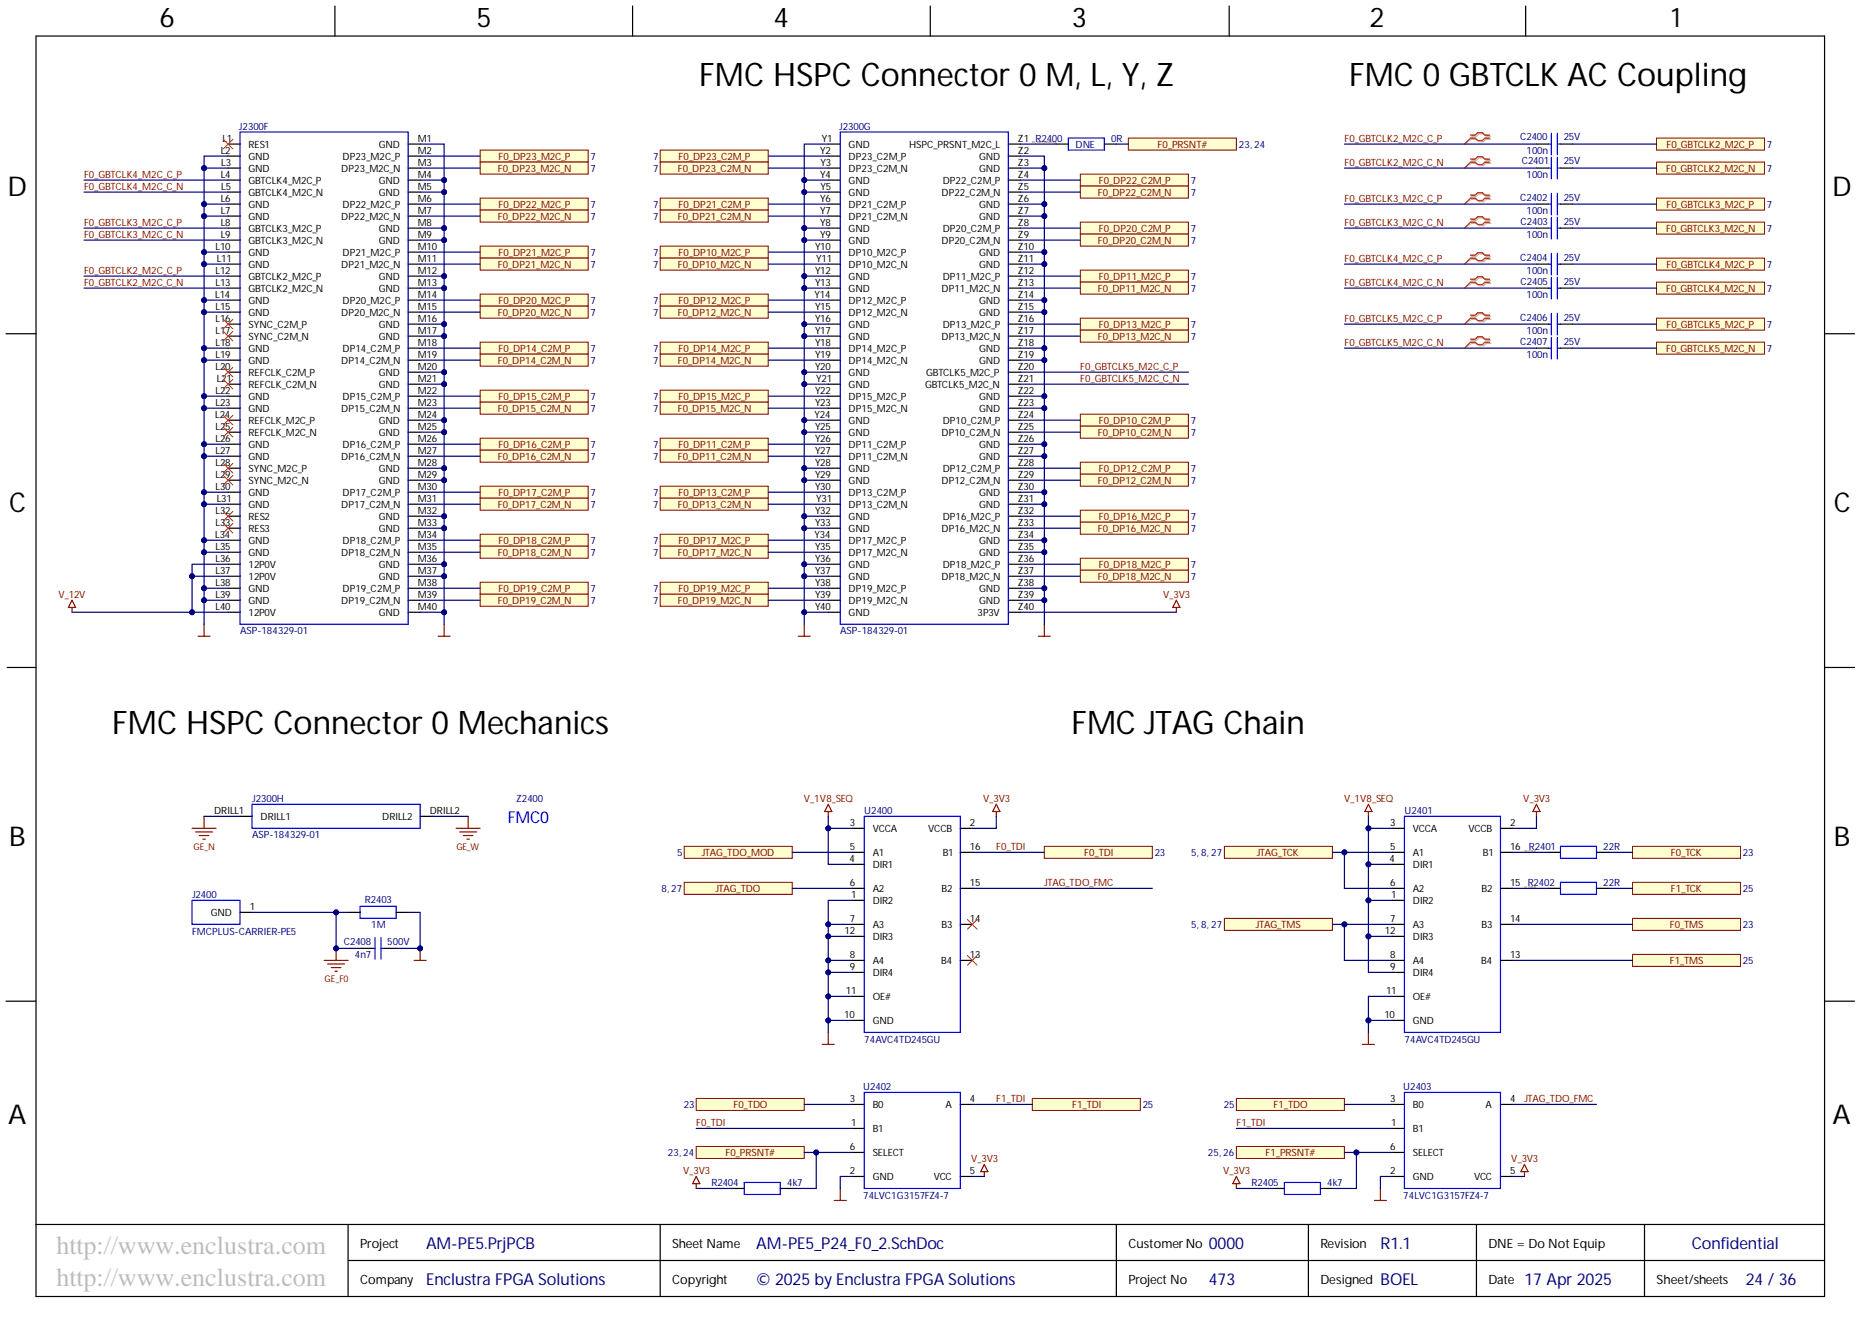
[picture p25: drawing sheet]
<svg xmlns="http://www.w3.org/2000/svg" width="393mm" height="282mm" viewBox="0 0 393 282" stroke-linecap="round" stroke-linejoin="round" font-family="sans-serif">
<defs><g id="words">
<g font-size="6.8">
<text x="147.6" y="18.1">FMC HSPC Connector 0 M, L, Y, Z</text>
<text x="284.9" y="18.1">FMC 0 GBTCLK AC Coupling</text>
<text x="23.7" y="155">FMC HSPC Connector 0 Mechanics</text>
<text x="226.2" y="155">FMC JTAG Chain</text>
</g>
<g font-size="5.7">
<text x="33.7" y="5.7">6</text>
<text x="100.6" y="5.7">5</text>
<text x="163.3" y="5.7">4</text>
<text x="226.3" y="5.7">3</text>
<text x="289.2" y="5.7">2</text>
<text x="352.8" y="5.7">1</text>
<text x="1.6" y="41.4">D</text>
<text x="386.8" y="41.4">D</text>
<text x="1.9" y="108.1">C</text>
<text x="387.2" y="108.1">C</text>
<text x="1.9" y="178.5">B</text>
<text x="387.2" y="178.5">B</text>
<text x="1.7" y="237.3">A</text>
<text x="386.9" y="237.3">A</text>
</g>
<g font-size="5.5" fill="#c0c0c0">
<text x="11.9" y="264.7">http://www.enclustra.com</text>
<text x="11.9" y="271.5">http://www.enclustra.com</text>
</g>
<text font-size="3.5" fill="#00f" x="107.2" y="173.8">FMC0</text>
<g font-size="3.5" fill="#000080">
<text x="90" y="263.8">AM-PE5.PrjPCB</text>
<text x="159.7" y="263.8">AM-PE5_P24_F0_2.SchDoc</text>
<text x="255.2" y="263.8">0000</text>
<text x="357.2" y="263.8">Confidential</text>
<text x="90" y="271.4">Enclustra FPGA Solutions</text>
<text x="159.7" y="271.4">© 2025 by Enclustra FPGA Solutions</text>
<text x="255.2" y="271.4">473</text>
<text x="291.5" y="271.4">BOEL</text>
<text x="321.9" y="271.4">17 Apr 2025</text>
<text x="368.6" y="271.4">24 / 36</text>
</g>
<text font-size="3.5" fill="#00007c" x="291.5" y="263.8">R1.1</text>
<g font-size="2.7">
<text x="76" y="263.4">Project</text>
<text x="141.9" y="263.4">Sheet Name</text>
<text x="238.2" y="263.4">CustomerNo</text>
<text x="278.8" y="263.4">Revision</text>
<text x="314.3" y="263.4">DNE = Do Not Equip</text>
<text x="76" y="271">Company</text>
<text x="141.9" y="271">Copyright</text>
<text x="238.2" y="271">Project No</text>
<text x="278.8" y="271">Designed</text>
<text x="314.3" y="271">Date</text>
<text x="349.7" y="271">Sheet/sheets</text>
</g>
<g font-size="2.1">
<text x="47" y="29.9">L1</text>
<text x="88.2" y="29.9">M1</text>
<text x="173.5" y="29.9">Y1</text>
<text x="214.9" y="29.9">Z1 R2400</text>
<text x="46.6" y="32.4">L2</text>
<text x="46.7" y="35">L3</text>
<text x="52.5" y="31.3">RES1</text>
<text x="52.5" y="33.8">GND</text>
<text x="72.3" y="33.8">DP23_M2C_P</text>
<text x="80" y="31.3">GND</text>
<text x="88.2" y="32.4">M2</text>
<text x="88.2" y="35">M3</text>
<text x="173.2" y="32.4">Y2</text>
<text x="173.3" y="35">Y3</text>
<text x="179.2" y="31.3">GND</text>
<text x="179.2" y="33.8">DP23_C2M_P</text>
<text x="191.9" y="31.3">HSPC_PRSNT_M2C_L</text>
<text x="206.7" y="33.8">GND</text>
<text x="214.9" y="32.4">Z2</text>
<text x="214.9" y="35">Z3</text>
<text x="46.6" y="37.5">L4</text>
<text x="46.7" y="40.1">L5</text>
<text x="52.5" y="36.3">GND</text>
<text x="52.5" y="38.9">GBTCLK4_M2C_P</text>
<text x="52.5" y="41.4">GBTCLK4_M2C_N</text>
<text x="72.1" y="36.3">DP23_M2C_N</text>
<text x="80" y="38.9">GND</text>
<text x="80" y="41.4">GND</text>
<text x="88.2" y="37.5">M4</text>
<text x="88.2" y="40.1">M5</text>
<text x="173.2" y="37.5">Y4</text>
<text x="173.3" y="40.1">Y5</text>
<text x="179.2" y="36.3">DP23_C2M_N</text>
<text x="179.2" y="38.9">GND</text>
<text x="179.2" y="41.4">GND</text>
<text x="198.8" y="41.4">DP22_C2M_N</text>
<text x="199" y="38.9">DP22_C2M_P</text>
<text x="206.7" y="36.3">GND</text>
<text x="214.9" y="37.5">Z4</text>
<text x="214.9" y="40.1">Z5</text>
<text x="46.6" y="42.6">L6</text>
<text x="46.6" y="45.1">L7</text>
<text x="46.6" y="47.7">L8</text>
<text x="52.5" y="43.9">GND</text>
<text x="52.5" y="46.5">GND</text>
<text x="72.1" y="46.5">DP22_M2C_N</text>
<text x="72.3" y="43.9">DP22_M2C_P</text>
<text x="88.2" y="42.6">M6</text>
<text x="88.2" y="45.1">M7</text>
<text x="88.2" y="47.7">M8</text>
<text x="173.2" y="42.6">Y6</text>
<text x="173.2" y="45.1">Y7</text>
<text x="173.2" y="47.7">Y8</text>
<text x="179.2" y="43.9">DP21_C2M_P</text>
<text x="179.2" y="46.5">DP21_C2M_N</text>
<text x="206.7" y="43.9">GND</text>
<text x="206.7" y="46.5">GND</text>
<text x="214.9" y="42.6">Z6</text>
<text x="214.9" y="45.1">Z7</text>
<text x="214.9" y="47.7">Z8</text>
<text x="45.5" y="52.7">L10</text>
<text x="46.6" y="50.2">L9</text>
<text x="52.5" y="49">GBTCLK3_M2C_P</text>
<text x="52.5" y="51.5">GBTCLK3_M2C_N</text>
<text x="80" y="49">GND</text>
<text x="80" y="51.5">GND</text>
<text x="88.2" y="50.2">M9</text>
<text x="88.2" y="52.7">M10</text>
<text x="172.1" y="52.7">Y10</text>
<text x="173.2" y="50.2">Y9</text>
<text x="179.2" y="49">GND</text>
<text x="179.2" y="51.5">GND</text>
<text x="198.8" y="51.5">DP20_C2M_N</text>
<text x="199" y="49">DP20_C2M_P</text>
<text x="214.9" y="50.2">Z9</text>
<text x="214.9" y="52.7">Z10</text>
<text x="45.5" y="57.8">L12</text>
<text x="45.8" y="55.3">L11</text>
<text x="52.5" y="54.1">GND</text>
<text x="52.5" y="56.6">GND</text>
<text x="52.5" y="59.1">GBTCLK2_M2C_P</text>
<text x="72.1" y="56.6">DP21_M2C_N</text>
<text x="72.3" y="54.1">DP21_M2C_P</text>
<text x="80" y="59.1">GND</text>
<text x="88.2" y="55.3">M11</text>
<text x="88.2" y="57.8">M12</text>
<text x="172.1" y="57.8">Y12</text>
<text x="172.3" y="55.3">Y11</text>
<text x="179.2" y="54.1">DP10_M2C_P</text>
<text x="179.2" y="56.6">DP10_M2C_N</text>
<text x="179.2" y="59.1">GND</text>
<text x="199" y="59.1">DP11_M2C_P</text>
<text x="206.7" y="54.1">GND</text>
<text x="206.7" y="56.6">GND</text>
<text x="214.9" y="55.3">Z11</text>
<text x="214.9" y="57.8">Z12</text>
<text x="45.5" y="62.9">L14</text>
<text x="45.5" y="60.3">L13</text>
<text x="45.5" y="65.4">L15</text>
<text x="52.5" y="61.7">GBTCLK2_M2C_N</text>
<text x="52.5" y="64.2">GND</text>
<text x="72.3" y="64.2">DP20_M2C_P</text>
<text x="80" y="61.7">GND</text>
<text x="88.2" y="60.3">M13</text>
<text x="88.2" y="62.9">M14</text>
<text x="88.2" y="65.4">M15</text>
<text x="172" y="62.9">Y14</text>
<text x="172.1" y="60.3">Y13</text>
<text x="172.1" y="65.4">Y15</text>
<text x="179.2" y="61.7">GND</text>
<text x="179.2" y="64.2">DP12_M2C_P</text>
<text x="198.8" y="61.7">DP11_M2C_N</text>
<text x="206.7" y="64.2">GND</text>
<text x="214.9" y="60.3">Z13</text>
<text x="214.9" y="62.9">Z14</text>
<text x="214.9" y="65.4">Z15</text>
<text x="45.5" y="67.9">L16</text>
<text x="45.5" y="70.5">L17</text>
<text x="52.5" y="66.7">GND</text>
<text x="52.5" y="69.3">SYNC_C2M_P</text>
<text x="52.5" y="71.8">SYNC_C2M_N</text>
<text x="72.1" y="66.7">DP20_M2C_N</text>
<text x="80" y="69.3">GND</text>
<text x="80" y="71.8">GND</text>
<text x="88.2" y="67.9">M16</text>
<text x="88.2" y="70.5">M17</text>
<text x="172.1" y="67.9">Y16</text>
<text x="172.1" y="70.5">Y17</text>
<text x="179.2" y="66.7">DP12_M2C_N</text>
<text x="179.2" y="69.3">GND</text>
<text x="179.2" y="71.8">GND</text>
<text x="198.8" y="71.8">DP13_M2C_N</text>
<text x="199" y="69.3">DP13_M2C_P</text>
<text x="206.7" y="66.7">GND</text>
<text x="214.9" y="67.9">Z16</text>
<text x="214.9" y="70.5">Z17</text>
<text x="45.5" y="73">L18</text>
<text x="45.5" y="75.5">L19</text>
<text x="52.5" y="74.4">GND</text>
<text x="52.5" y="76.9">GND</text>
<text x="72.1" y="76.9">DP14_C2M_N</text>
<text x="72.3" y="74.4">DP14_C2M_P</text>
<text x="88.2" y="73">M18</text>
<text x="88.2" y="75.5">M19</text>
<text x="172.1" y="73">Y18</text>
<text x="172.1" y="75.5">Y19</text>
<text x="179.2" y="74.4">DP14_M2C_P</text>
<text x="179.2" y="76.9">DP14_M2C_N</text>
<text x="206.7" y="74.4">GND</text>
<text x="206.7" y="76.9">GND</text>
<text x="214.9" y="73">Z18</text>
<text x="214.9" y="75.5">Z19</text>
<text x="45.5" y="78.1">L20</text>
<text x="45.5" y="83.1">L22</text>
<text x="45.8" y="80.6">L21</text>
<text x="52.5" y="79.4">REFCLK_C2M_P</text>
<text x="52.5" y="82">REFCLK_C2M_N</text>
<text x="80" y="79.4">GND</text>
<text x="80" y="82">GND</text>
<text x="88.2" y="78.1">M20</text>
<text x="88.2" y="80.6">M21</text>
<text x="88.2" y="83.1">M22</text>
<text x="172.1" y="78.1">Y20</text>
<text x="172.1" y="83.1">Y22</text>
<text x="172.3" y="80.6">Y21</text>
<text x="179.2" y="79.4">GND</text>
<text x="179.2" y="82">GND</text>
<text x="195.3" y="82">GBTCLK5_M2C_N</text>
<text x="195.6" y="79.4">GBTCLK5_M2C_P</text>
<text x="214.9" y="78.1">Z20</text>
<text x="214.9" y="80.6">Z21</text>
<text x="214.9" y="83.1">Z22</text>
<text x="45.5" y="88.2">L24</text>
<text x="45.5" y="85.7">L23</text>
<text x="52.5" y="84.5">GND</text>
<text x="52.5" y="87">GND</text>
<text x="52.5" y="89.6">REFCLK_M2C_P</text>
<text x="72.1" y="87">DP15_C2M_N</text>
<text x="72.3" y="84.5">DP15_C2M_P</text>
<text x="80" y="89.6">GND</text>
<text x="88.2" y="85.7">M23</text>
<text x="88.2" y="88.2">M24</text>
<text x="172" y="88.2">Y24</text>
<text x="172.1" y="85.7">Y23</text>
<text x="179.2" y="84.5">DP15_M2C_P</text>
<text x="179.2" y="87">DP15_M2C_N</text>
<text x="179.2" y="89.6">GND</text>
<text x="199" y="89.6">DP10_C2M_P</text>
<text x="206.7" y="84.5">GND</text>
<text x="206.7" y="87">GND</text>
<text x="214.9" y="85.7">Z23</text>
<text x="214.9" y="88.2">Z24</text>
<text x="45.5" y="90.7">L25</text>
<text x="45.5" y="93.3">L26</text>
<text x="45.5" y="95.8">L27</text>
<text x="52.5" y="92.1">REFCLK_M2C_N</text>
<text x="52.5" y="94.6">GND</text>
<text x="72.3" y="94.6">DP16_C2M_P</text>
<text x="80" y="92.1">GND</text>
<text x="88.2" y="90.7">M25</text>
<text x="88.2" y="93.3">M26</text>
<text x="88.2" y="95.8">M27</text>
<text x="172.1" y="90.7">Y25</text>
<text x="172.1" y="93.3">Y26</text>
<text x="172.1" y="95.8">Y27</text>
<text x="179.2" y="92.1">GND</text>
<text x="179.2" y="94.6">DP11_C2M_P</text>
<text x="198.8" y="92.1">DP10_C2M_N</text>
<text x="206.7" y="94.6">GND</text>
<text x="214.9" y="90.7">Z25</text>
<text x="214.9" y="93.3">Z26</text>
<text x="214.9" y="95.8">Z27</text>
<text x="45.5" y="98.3">L28</text>
<text x="45.5" y="100.9">L29</text>
<text x="52.5" y="97.2">GND</text>
<text x="52.5" y="99.7">SYNC_M2C_P</text>
<text x="72.1" y="97.2">DP16_C2M_N</text>
<text x="80" y="99.7">GND</text>
<text x="88.2" y="98.3">M28</text>
<text x="88.2" y="100.9">M29</text>
<text x="172.1" y="98.3">Y28</text>
<text x="172.1" y="100.9">Y29</text>
<text x="179.2" y="97.2">DP11_C2M_N</text>
<text x="179.2" y="99.7">GND</text>
<text x="199" y="99.7">DP12_C2M_P</text>
<text x="206.7" y="97.2">GND</text>
<text x="214.9" y="98.3">Z28</text>
<text x="214.9" y="100.9">Z29</text>
<text x="45.5" y="103.4">L30</text>
<text x="45.8" y="106">L31</text>
<text x="52.5" y="102.2">SYNC_M2C_N</text>
<text x="52.5" y="104.8">GND</text>
<text x="52.5" y="107.3">GND</text>
<text x="72.1" y="107.3">DP17_C2M_N</text>
<text x="72.3" y="104.8">DP17_C2M_P</text>
<text x="80" y="102.2">GND</text>
<text x="88.2" y="103.4">M30</text>
<text x="88.2" y="106">M31</text>
<text x="172.1" y="103.4">Y30</text>
<text x="172.3" y="106">Y31</text>
<text x="179.2" y="102.2">GND</text>
<text x="179.2" y="104.8">DP13_C2M_P</text>
<text x="179.2" y="107.3">DP13_C2M_N</text>
<text x="198.8" y="102.2">DP12_C2M_N</text>
<text x="206.7" y="104.8">GND</text>
<text x="206.7" y="107.3">GND</text>
<text x="214.9" y="103.4">Z30</text>
<text x="214.9" y="106">Z31</text>
<text x="45.5" y="113.6">L34</text>
<text x="45.5" y="108.5">L32</text>
<text x="45.5" y="111">L33</text>
<text x="52.5" y="109.8">RES2</text>
<text x="52.5" y="112.4">RES3</text>
<text x="80" y="109.8">GND</text>
<text x="80" y="112.4">GND</text>
<text x="88.2" y="108.5">M32</text>
<text x="88.2" y="111">M33</text>
<text x="88.2" y="113.6">M34</text>
<text x="172" y="113.6">Y34</text>
<text x="172.1" y="108.5">Y32</text>
<text x="172.1" y="111">Y33</text>
<text x="179.2" y="109.8">GND</text>
<text x="179.2" y="112.4">GND</text>
<text x="198.8" y="112.4">DP16_M2C_N</text>
<text x="199" y="109.8">DP16_M2C_P</text>
<text x="214.9" y="108.5">Z32</text>
<text x="214.9" y="111">Z33</text>
<text x="214.9" y="113.6">Z34</text>
<text x="45.5" y="116.1">L35</text>
<text x="45.5" y="118.6">L36</text>
<text x="52.5" y="114.9">GND</text>
<text x="52.5" y="117.4">GND</text>
<text x="52.5" y="120">12P0V</text>
<text x="72.1" y="117.4">DP18_C2M_N</text>
<text x="72.3" y="114.9">DP18_C2M_P</text>
<text x="80" y="120">GND</text>
<text x="88.2" y="116.1">M35</text>
<text x="88.2" y="118.6">M36</text>
<text x="172.1" y="116.1">Y35</text>
<text x="172.1" y="118.6">Y36</text>
<text x="179.2" y="114.9">DP17_M2C_P</text>
<text x="179.2" y="117.4">DP17_M2C_N</text>
<text x="179.2" y="120">GND</text>
<text x="199" y="120">DP18_M2C_P</text>
<text x="206.7" y="114.9">GND</text>
<text x="206.7" y="117.4">GND</text>
<text x="214.9" y="116.1">Z35</text>
<text x="214.9" y="118.6">Z36</text>
<text x="45.5" y="121.2">L37</text>
<text x="45.5" y="123.7">L38</text>
<text x="52.5" y="122.5">12P0V</text>
<text x="52.5" y="125">GND</text>
<text x="72.3" y="125">DP19_C2M_P</text>
<text x="80" y="122.5">GND</text>
<text x="88.2" y="121.2">M37</text>
<text x="88.2" y="123.7">M38</text>
<text x="172.1" y="121.2">Y37</text>
<text x="172.1" y="123.7">Y38</text>
<text x="179.2" y="122.5">GND</text>
<text x="179.2" y="125">DP19_M2C_P</text>
<text x="198.8" y="122.5">DP18_M2C_N</text>
<text x="206.7" y="125">GND</text>
<text x="214.9" y="121.2">Z37</text>
<text x="214.9" y="123.7">Z38</text>
<text x="45.5" y="126.2">L39</text>
<text x="45.5" y="128.8">L40</text>
<text x="52.5" y="127.6">GND</text>
<text x="52.5" y="130.1">12P0V</text>
<text x="72.1" y="127.6">DP19_C2M_N</text>
<text x="80" y="130.1">GND</text>
<text x="88.2" y="126.2">M39</text>
<text x="88.2" y="128.8">M40</text>
<text x="172.1" y="126.2">Y39</text>
<text x="172.1" y="128.8">Y40</text>
<text x="179.2" y="127.6">DP19_M2C_N</text>
<text x="179.2" y="130.1">GND</text>
<text x="206.4" y="130.1">3P3V</text>
<text x="206.7" y="127.6">GND</text>
<text x="214.9" y="126.2">Z39</text>
<text x="214.9" y="128.8">Z40</text>
<text x="45.2" y="171.9">DRILL1</text>
<text x="55" y="173.2">DRILL1</text>
<text x="80.7" y="173.2">DRILL2</text>
<text x="90.7" y="171.9">DRILL2</text>
<text x="179.4" y="174.4">3</text>
<text x="179.4" y="179.5">5</text>
<text x="184.3" y="175.7">VCCA</text>
<text x="196" y="175.7">VCCB</text>
<text x="204.8" y="179.5">16</text>
<text x="204.8" y="174.4">2</text>
<text x="293.5" y="174.4">3</text>
<text x="293.5" y="179.5">5</text>
<text x="298.3" y="175.7">VCCA</text>
<text x="310" y="175.7">VCCB</text>
<text x="318.8" y="179.5">16</text>
<text x="318.8" y="174.4">2</text>
<text x="179.4" y="182">4</text>
<text x="184.3" y="183.3">DIR1</text>
<text x="184.3" y="180.8">A1</text>
<text x="199" y="180.8">B1</text>
<text x="293.4" y="182">4</text>
<text x="298.3" y="183.3">DIR1</text>
<text x="298.3" y="180.8">A1</text>
<text x="313.1" y="180.8">B1</text>
<text x="179.4" y="187.1">6</text>
<text x="179.7" y="189.6">1</text>
<text x="184.3" y="190.9">DIR2</text>
<text x="184.3" y="188.4">A2</text>
<text x="198.8" y="188.4">B2</text>
<text x="204.8" y="187.1">15</text>
<text x="293.5" y="187.1">6</text>
<text x="293.7" y="189.6">1</text>
<text x="298.3" y="190.9">DIR2</text>
<text x="298.3" y="188.4">A2</text>
<text x="312.8" y="188.4">B2</text>
<text x="318.8" y="187.1">15 R2402</text>
<text x="44.5" y="193.5">GND</text>
<text x="52.7" y="192.1">1</text>
<text x="178.3" y="197.2">12</text>
<text x="179.4" y="194.7">7</text>
<text x="184.3" y="196">A3</text>
<text x="198.8" y="196">B3</text>
<text x="204.8" y="194.7">14</text>
<text x="292.4" y="197.2">12</text>
<text x="293.5" y="194.7">7</text>
<text x="298.3" y="196">A3</text>
<text x="312.8" y="196">B3</text>
<text x="318.8" y="194.7">14</text>
<text x="179.4" y="202.3">8</text>
<text x="184.3" y="198.5">DIR3</text>
<text x="184.3" y="203.6">A4</text>
<text x="198.7" y="203.6">B4</text>
<text x="204.8" y="202.3">13</text>
<text x="293.5" y="202.3">8</text>
<text x="298.3" y="198.5">DIR3</text>
<text x="298.3" y="203.6">A4</text>
<text x="312.7" y="203.6">B4</text>
<text x="318.8" y="202.3">13</text>
<text x="178.6" y="209.9">11</text>
<text x="179.4" y="204.8">9</text>
<text x="184.3" y="206.2">DIR4</text>
<text x="292.6" y="209.9">11</text>
<text x="293.5" y="204.8">9</text>
<text x="298.3" y="206.2">DIR4</text>
<text x="178.3" y="214.9">10</text>
<text x="184.3" y="211.2">OE#</text>
<text x="292.3" y="214.9">10</text>
<text x="298.3" y="211.2">OE#</text>
<text x="184.3" y="216.3">GND</text>
<text x="298.3" y="216.3">GND</text>
<text x="179.4" y="232.7">3</text>
<text x="204.8" y="232.7">4</text>
<text x="293.5" y="232.7">3</text>
<text x="318.8" y="232.7">4</text>
<text x="179.7" y="237.8">1</text>
<text x="184.3" y="239.1">B1</text>
<text x="184.3" y="234">B0</text>
<text x="199.6" y="234">A</text>
<text x="293.7" y="237.8">1</text>
<text x="298.3" y="239.1">B1</text>
<text x="298.3" y="234">B0</text>
<text x="313.7" y="234">A</text>
<text x="179.4" y="242.8">6</text>
<text x="184.3" y="244.2">SELECT</text>
<text x="293.5" y="242.8">6</text>
<text x="298.3" y="244.2">SELECT</text>
<text x="179.4" y="247.9">2</text>
<text x="184.3" y="249.2">GND</text>
<text x="197.2" y="249.2">VCC</text>
<text x="204.8" y="247.9">5</text>
<text x="293.5" y="247.9">2</text>
<text x="298.3" y="249.2">GND</text>
<text x="311.2" y="249.2">VCC</text>
<text x="318.8" y="247.9">5</text>
</g>
<g font-size="2.1" fill="#000080">
<text x="50.4" y="27.4">J2300F</text>
<text x="177.2" y="27.4">J2300G</text>
<text x="234.6" y="29.9">0R</text>
<text x="320.9" y="29.7">C2400</text>
<text x="330.1" y="29.7">25V</text>
<text x="124.7" y="33.8">7</text>
<text x="137.9" y="33.8">7</text>
<text x="227.1" y="31.2">DNE</text>
<text x="261.6" y="31.3">23, 24</text>
<text x="321.3" y="34.7">C2401</text>
<text x="322.3" y="32.4">100n</text>
<text x="330.1" y="34.7">25V</text>
<text x="373.1" y="31.3">7</text>
<text x="124.7" y="36.3">7</text>
<text x="137.9" y="36.3">7</text>
<text x="251.4" y="38.9">7</text>
<text x="251.4" y="41.4">7</text>
<text x="322.3" y="37.5">100n</text>
<text x="373.1" y="36.3">7</text>
<text x="124.7" y="43.9">7</text>
<text x="124.7" y="46.5">7</text>
<text x="137.9" y="43.9">7</text>
<text x="137.9" y="46.5">7</text>
<text x="320.9" y="42.3">C2402</text>
<text x="321" y="47.4">C2403</text>
<text x="322.3" y="45.1">100n</text>
<text x="330.1" y="42.3">25V</text>
<text x="330.1" y="47.4">25V</text>
<text x="373.1" y="43.9">7</text>
<text x="251.4" y="49">7</text>
<text x="251.4" y="51.5">7</text>
<text x="322.3" y="50.2">100n</text>
<text x="373.1" y="49">7</text>
<text x="124.7" y="54.1">7</text>
<text x="124.7" y="56.6">7</text>
<text x="137.9" y="54.1">7</text>
<text x="137.9" y="56.6">7</text>
<text x="251.4" y="59.1">7</text>
<text x="320.9" y="55">C2404</text>
<text x="322.3" y="57.8">100n</text>
<text x="330.1" y="55">25V</text>
<text x="373.1" y="56.6">7</text>
<text x="124.7" y="64.2">7</text>
<text x="137.9" y="64.2">7</text>
<text x="251.4" y="61.7">7</text>
<text x="321" y="60.1">C2405</text>
<text x="322.3" y="62.9">100n</text>
<text x="330.1" y="60.1">25V</text>
<text x="373.1" y="61.7">7</text>
<text x="124.7" y="66.7">7</text>
<text x="137.9" y="66.7">7</text>
<text x="251.4" y="69.3">7</text>
<text x="251.4" y="71.8">7</text>
<text x="320.9" y="67.7">C2406</text>
<text x="322.3" y="70.5">100n</text>
<text x="330.1" y="67.7">25V</text>
<text x="373.1" y="69.3">7</text>
<text x="124.7" y="74.4">7</text>
<text x="124.7" y="76.9">7</text>
<text x="137.9" y="74.4">7</text>
<text x="137.9" y="76.9">7</text>
<text x="320.9" y="72.7">C2407</text>
<text x="322.3" y="75.5">100n</text>
<text x="330.1" y="72.7">25V</text>
<text x="373.1" y="74.4">7</text>
<text x="124.7" y="84.5">7</text>
<text x="124.7" y="87">7</text>
<text x="137.9" y="84.5">7</text>
<text x="137.9" y="87">7</text>
<text x="251.4" y="89.6">7</text>
<text x="124.7" y="94.6">7</text>
<text x="137.9" y="94.6">7</text>
<text x="251.4" y="92.1">7</text>
<text x="124.7" y="97.2">7</text>
<text x="137.9" y="97.2">7</text>
<text x="251.4" y="99.7">7</text>
<text x="124.7" y="104.8">7</text>
<text x="124.7" y="107.3">7</text>
<text x="137.9" y="104.8">7</text>
<text x="137.9" y="107.3">7</text>
<text x="251.4" y="102.2">7</text>
<text x="251.4" y="109.8">7</text>
<text x="251.4" y="112.4">7</text>
<text x="124.7" y="114.9">7</text>
<text x="124.7" y="117.4">7</text>
<text x="137.9" y="114.9">7</text>
<text x="137.9" y="117.4">7</text>
<text x="251.4" y="120">7</text>
<text x="124.7" y="125">7</text>
<text x="137.9" y="125">7</text>
<text x="251.4" y="122.5">7</text>
<text x="124.7" y="127.6">7</text>
<text x="137.9" y="127.6">7</text>
<text x="50.7" y="133.8">ASP-184329-01</text>
<text x="177.4" y="133.8">ASP-184329-01</text>
<text x="53.2" y="169.3">J2300H</text>
<text x="109" y="169.3">Z2400</text>
<text x="182.5" y="171.9">U2400</text>
<text x="296.5" y="171.9">U2401</text>
<text x="53.2" y="176.9">ASP-184329-01</text>
<text x="322.8" y="179.5">R2401</text>
<text x="338.5" y="179.5">22R</text>
<text x="142.9" y="180.8">5</text>
<text x="243.8" y="180.8">23</text>
<text x="251.5" y="180.8">5, 8, 27</text>
<text x="368" y="180.8">23</text>
<text x="40.6" y="189.6">J2400</text>
<text x="77" y="190.6">R2403</text>
<text x="139.6" y="188.4">8, 27</text>
<text x="338.5" y="187.1">22R</text>
<text x="368" y="188.4">25</text>
<text x="40.6" y="197.5">FMCPLUS-CARRIER-PE5</text>
<text x="78.4" y="195.8">1M</text>
<text x="251.5" y="196">5, 8, 27</text>
<text x="368" y="196">23</text>
<text x="72.6" y="199.5">C2408</text>
<text x="74.9" y="202.3">4n7</text>
<text x="81.8" y="199.5">500V</text>
<text x="368" y="203.6">25</text>
<text x="182.5" y="220.3">74AVC4TD245GU</text>
<text x="296.5" y="220.3">74AVC4TD245GU</text>
<text x="182.2" y="230.1">U2402</text>
<text x="296.3" y="230.1">U2403</text>
<text x="144.4" y="234">23</text>
<text x="241.3" y="234">25</text>
<text x="258.4" y="234">25</text>
<text x="141" y="244.2">23, 24</text>
<text x="255" y="244.2">25, 26</text>
<text x="150.2" y="250.4">R2404</text>
<text x="166.2" y="250.4">4k7</text>
<text x="264.3" y="250.4">R2405</text>
<text x="280.2" y="250.4">4k7</text>
<text x="182.2" y="253.2">74LVC1G3157FZ4-7</text>
<text x="296.3" y="253.2">74LVC1G3157FZ4-7</text>
</g>
<g font-size="2.1" fill="#800000">
<text x="283.9" y="29.9">F0_GBTCLK2_M2C_C_P</text>
<text x="105.3" y="33.8">F0_DP23_M2C_P</text>
<text x="143.3" y="33.8">F0_DP23_C2M_P</text>
<text x="244.4" y="31.3">F0_PRSNT#</text>
<text x="283.9" y="35">F0_GBTCLK2_M2C_C_N</text>
<text x="351.9" y="31.3">F0_GBTCLK2_M2C_P</text>
<text x="17.7" y="37.5">F0_GBTCLK4_M2C_C_P</text>
<text x="17.7" y="40.1">F0_GBTCLK4_M2C_C_N</text>
<text x="105.1" y="36.3">F0_DP23_M2C_N</text>
<text x="143.1" y="36.3">F0_DP23_C2M_N</text>
<text x="231.8" y="41.4">F0_DP22_C2M_N</text>
<text x="232" y="38.9">F0_DP22_C2M_P</text>
<text x="351.8" y="36.3">F0_GBTCLK2_M2C_N</text>
<text x="17.7" y="47.7">F0_GBTCLK3_M2C_C_P</text>
<text x="105.1" y="46.5">F0_DP22_M2C_N</text>
<text x="105.3" y="43.9">F0_DP22_M2C_P</text>
<text x="143.1" y="46.5">F0_DP21_C2M_N</text>
<text x="143.3" y="43.9">F0_DP21_C2M_P</text>
<text x="283.9" y="42.6">F0_GBTCLK3_M2C_C_P</text>
<text x="283.9" y="47.7">F0_GBTCLK3_M2C_C_N</text>
<text x="351.9" y="43.9">F0_GBTCLK3_M2C_P</text>
<text x="17.7" y="50.2">F0_GBTCLK3_M2C_C_N</text>
<text x="231.8" y="51.5">F0_DP20_C2M_N</text>
<text x="232" y="49">F0_DP20_C2M_P</text>
<text x="351.8" y="49">F0_GBTCLK3_M2C_N</text>
<text x="17.7" y="57.8">F0_GBTCLK2_M2C_C_P</text>
<text x="105.1" y="56.6">F0_DP21_M2C_N</text>
<text x="105.3" y="54.1">F0_DP21_M2C_P</text>
<text x="143.1" y="56.6">F0_DP10_M2C_N</text>
<text x="143.3" y="54.1">F0_DP10_M2C_P</text>
<text x="232" y="59.1">F0_DP11_M2C_P</text>
<text x="283.9" y="55.3">F0_GBTCLK4_M2C_C_P</text>
<text x="351.9" y="56.6">F0_GBTCLK4_M2C_P</text>
<text x="17.7" y="60.3">F0_GBTCLK2_M2C_C_N</text>
<text x="105.3" y="64.2">F0_DP20_M2C_P</text>
<text x="143.3" y="64.2">F0_DP12_M2C_P</text>
<text x="231.8" y="61.7">F0_DP11_M2C_N</text>
<text x="283.9" y="60.3">F0_GBTCLK4_M2C_C_N</text>
<text x="351.8" y="61.7">F0_GBTCLK4_M2C_N</text>
<text x="105.1" y="66.7">F0_DP20_M2C_N</text>
<text x="143.1" y="66.7">F0_DP12_M2C_N</text>
<text x="231.8" y="71.8">F0_DP13_M2C_N</text>
<text x="232" y="69.3">F0_DP13_M2C_P</text>
<text x="283.9" y="67.9">F0_GBTCLK5_M2C_C_P</text>
<text x="351.9" y="69.3">F0_GBTCLK5_M2C_P</text>
<text x="105.1" y="76.9">F0_DP14_C2M_N</text>
<text x="105.3" y="74.4">F0_DP14_C2M_P</text>
<text x="143.1" y="76.9">F0_DP14_M2C_N</text>
<text x="143.3" y="74.4">F0_DP14_M2C_P</text>
<text x="283.9" y="73">F0_GBTCLK5_M2C_C_N</text>
<text x="351.8" y="74.4">F0_GBTCLK5_M2C_N</text>
<text x="228.1" y="78.1">F0_GBTCLK5_M2C_C_P</text>
<text x="228.1" y="80.6">F0_GBTCLK5_M2C_C_N</text>
<text x="105.1" y="87">F0_DP15_C2M_N</text>
<text x="105.3" y="84.5">F0_DP15_C2M_P</text>
<text x="143.1" y="87">F0_DP15_M2C_N</text>
<text x="143.3" y="84.5">F0_DP15_M2C_P</text>
<text x="232" y="89.6">F0_DP10_C2M_P</text>
<text x="105.3" y="94.6">F0_DP16_C2M_P</text>
<text x="143.3" y="94.6">F0_DP11_C2M_P</text>
<text x="231.8" y="92.1">F0_DP10_C2M_N</text>
<text x="105.1" y="97.2">F0_DP16_C2M_N</text>
<text x="143.1" y="97.2">F0_DP11_C2M_N</text>
<text x="232" y="99.7">F0_DP12_C2M_P</text>
<text x="105.1" y="107.3">F0_DP17_C2M_N</text>
<text x="105.3" y="104.8">F0_DP17_C2M_P</text>
<text x="143.1" y="107.3">F0_DP13_C2M_N</text>
<text x="143.3" y="104.8">F0_DP13_C2M_P</text>
<text x="231.8" y="102.2">F0_DP12_C2M_N</text>
<text x="231.8" y="112.4">F0_DP16_M2C_N</text>
<text x="232" y="109.8">F0_DP16_M2C_P</text>
<text x="105.1" y="117.4">F0_DP18_C2M_N</text>
<text x="105.3" y="114.9">F0_DP18_C2M_P</text>
<text x="143.1" y="117.4">F0_DP17_M2C_N</text>
<text x="143.3" y="114.9">F0_DP17_M2C_P</text>
<text x="232" y="120">F0_DP18_M2C_P</text>
<text x="105.3" y="125">F0_DP19_C2M_P</text>
<text x="143.3" y="125">F0_DP19_M2C_P</text>
<text x="231.8" y="122.5">F0_DP18_M2C_N</text>
<text x="12.3" y="126.2">V_12V</text>
<text x="105.1" y="127.6">F0_DP19_C2M_N</text>
<text x="143.1" y="127.6">F0_DP19_M2C_N</text>
<text x="245.6" y="126.2">V_3V3</text>
<text x="169.7" y="169.3">V_1V8_SEQ</text>
<text x="207.6" y="169.3">V_3V3</text>
<text x="283.8" y="169.3">V_1V8_SEQ</text>
<text x="321.6" y="169.3">V_3V3</text>
<text x="210.4" y="179.5">F0_TDI</text>
<text x="148.2" y="180.8">JTAG_TDO_MOD</text>
<text x="228.9" y="180.8">F0_TDI</text>
<text x="265.4" y="180.8">JTAG_TCK</text>
<text x="352.8" y="180.8">F0_TCK</text>
<text x="151.1" y="188.4">JTAG_TDO</text>
<text x="220.5" y="187.1">JTAG_TDO_FMC</text>
<text x="352.8" y="188.4">F1_TCK</text>
<text x="265.2" y="196">JTAG_TMS</text>
<text x="352.5" y="196">F0_TMS</text>
<text x="352.5" y="203.6">F1_TMS</text>
<text x="210.4" y="232.7">F1_TDI</text>
<text x="321.9" y="232.7">JTAG_TDO_FMC</text>
<text x="147" y="237.8">F0_TDI</text>
<text x="154.9" y="234">F0_TDO</text>
<text x="226.4" y="234">F1_TDI</text>
<text x="261" y="237.8">F1_TDI</text>
<text x="268.9" y="234">F1_TDO</text>
<text x="153.2" y="244.2">F0_PRSNT#</text>
<text x="205" y="245.4">V_3V3</text>
<text x="267.2" y="244.2">F1_PRSNT#</text>
<text x="319.1" y="245.4">V_3V3</text>
<text x="144.2" y="247.9">V_3V3</text>
<text x="258.3" y="247.9">V_3V3</text>
</g>
<g font-size="1.9" fill="#800000">
<text x="40.9" y="179.5">GE_N</text>
<text x="96.4" y="179.5">GE_W</text>
<text x="68.5" y="207.3">GE_F0</text>
</g>
<g font-size=".6" fill="#800000">
<text x="218" y="30.3">F0_HSPC_PRSNT#_R</text>
<text x="321.9" y="179.8">F0_TCK_R</text>
<text x="321.9" y="187.4">F1_TCK_R</text>
</g>
</g></defs>
<g fill="none" stroke="#000" stroke-width=".25">
<path d="M7.6 7.6h377.6v266.1h-377.6zM70.7 1.3v6.3M133.6 1.3v6.3M196.4 1.3v6.3M259.5 1.3v6.3M322.1 1.3v6.3M48.2 30.4h2.5M48.2 33h2.5M48.2 35.5h2.5M48.2 38h2.5M86.2 30.4h2.5M86.2 33h2.5"/>
<path d="M86.2 35.5h2.5M86.2 38h2.5M174.9 30.4h2.5M174.9 33h2.5M174.9 35.5h2.5M174.9 38h2.5M212.9 30.4h2.5M212.9 33h2.5M212.9 35.5h2.5M212.9 38h2.5M48.2 40.6h2.5M48.2 43.1h2.5"/>
<path d="M48.2 45.6h2.5M48.2 48.2h2.5M48.2 50.7h2.5M48.2 53.2h2.5M48.2 55.8h2.5M48.2 58.3h2.5M86.2 40.6h2.5M86.2 43.1h2.5M86.2 45.6h2.5M86.2 48.2h2.5M86.2 50.7h2.5M86.2 53.2h2.5"/>
<path d="M86.2 55.8h2.5M86.2 58.3h2.5M174.9 40.6h2.5M174.9 43.1h2.5M174.9 45.6h2.5M174.9 48.2h2.5M174.9 50.7h2.5M174.9 53.2h2.5M174.9 55.8h2.5M174.9 58.3h2.5M212.9 40.6h2.5M212.9 43.1h2.5"/>
<path d="M212.9 45.6h2.5M212.9 48.2h2.5M212.9 50.7h2.5M212.9 53.2h2.5M212.9 55.8h2.5M212.9 58.3h2.5M1.3 70.5h6.3M48.2 60.8h2.5M48.2 63.4h2.5M48.2 65.9h2.5M48.2 68.4h2.5M48.2 71h2.5"/>
<path d="M48.2 73.5h2.5M48.2 76h2.5M48.2 78.6h2.5M86.2 60.8h2.5M86.2 63.4h2.5M86.2 65.9h2.5M86.2 68.4h2.5M86.2 71h2.5M86.2 73.5h2.5M86.2 76h2.5M86.2 78.6h2.5M174.9 60.8h2.5"/>
<path d="M174.9 63.4h2.5M174.9 65.9h2.5M174.9 68.4h2.5M174.9 71h2.5M174.9 73.5h2.5M174.9 76h2.5M174.9 78.6h2.5M212.9 60.8h2.5M212.9 63.4h2.5M212.9 65.9h2.5M212.9 68.4h2.5M212.9 71h2.5"/>
<path d="M212.9 73.5h2.5M212.9 76h2.5M212.9 78.6h2.5M385.2 70.5h6.4M48.2 81.1h2.5M48.2 83.6h2.5M48.2 86.2h2.5M48.2 88.7h2.5M48.2 91.3h2.5M48.2 93.8h2.5M48.2 96.3h2.5M48.2 98.9h2.5"/>
<path d="M86.2 81.1h2.5M86.2 83.6h2.5M86.2 86.2h2.5M86.2 88.7h2.5M86.2 91.3h2.5M86.2 93.8h2.5M86.2 96.3h2.5M86.2 98.9h2.5M174.9 81.1h2.5M174.9 83.6h2.5M174.9 86.2h2.5M174.9 88.7h2.5"/>
<path d="M174.9 91.3h2.5M174.9 93.8h2.5M174.9 96.3h2.5M174.9 98.9h2.5M212.9 81.1h2.5M212.9 83.6h2.5M212.9 86.2h2.5M212.9 88.7h2.5M212.9 91.3h2.5M212.9 93.8h2.5M212.9 96.3h2.5M212.9 98.9h2.5"/>
<path d="M48.2 101.4h2.5M48.2 103.9h2.5M48.2 106.5h2.5M48.2 109h2.5M48.2 111.5h2.5M48.2 114.1h2.5M48.2 116.6h2.5M48.2 119.1h2.5M86.2 101.4h2.5M86.2 103.9h2.5M86.2 106.5h2.5M86.2 109h2.5"/>
<path d="M86.2 111.5h2.5M86.2 114.1h2.5M86.2 116.6h2.5M86.2 119.1h2.5M174.9 101.4h2.5M174.9 103.9h2.5M174.9 106.5h2.5M174.9 109h2.5M174.9 111.5h2.5M174.9 114.1h2.5M174.9 116.6h2.5M174.9 119.1h2.5"/>
<path d="M212.9 101.4h2.5M212.9 103.9h2.5M212.9 106.5h2.5M212.9 109h2.5M212.9 111.5h2.5M212.9 114.1h2.5M212.9 116.6h2.5M212.9 119.1h2.5M48.2 121.7h2.5M48.2 124.2h2.5M48.2 126.7h2.5M48.2 129.3h2.5"/>
<path d="M86.2 121.7h2.5M86.2 124.2h2.5M86.2 126.7h2.5M86.2 129.3h2.5M174.9 121.7h2.5M174.9 124.2h2.5M174.9 126.7h2.5M174.9 129.3h2.5M212.9 121.7h2.5M212.9 124.2h2.5M212.9 126.7h2.5M212.9 129.3h2.5"/>
<path d="M1.5 140.9h6.1M385.2 140.9h6.4M50.7 172.4h2.5M88.7 172.4h2.5M73.5 192.6h2.5M83.6 192.6h2.6M1.3 211.4h6.3M76 200.2h2.6M81.1 200.2h2.5M385.2 211.4h6.4M7.6 258.5h377.6M73.5 258.5v15.2"/>
<path d="M139.4 258.5v15.2M235.7 258.5v15.2M276.3 258.5v15.2M311.7 258.5v15.2M347.2 258.5v15.2M73.5 266.1h311.7"/>
</g>
<path d="M50.7 27.9h35.5v103.9h-35.5zM177.4 27.9h35.5v103.9h-35.5zM53.2 169.8h35.5v5.1h-35.5zM76 191.4h7.6v2.5h-7.6zM79.2 198v4.5M80.4 198v4.5M78.6 200.2h.6M80.4 200.2h.7" fill="none" stroke="#00f" stroke-width=".25"/>
<g fill="none" stroke="#800000" stroke-width=".25">
<path d="M15.2 126.7l.8 1.6h-1.6zM15.2 128.3v1M41.8 134.3h2.6M43.1 131.8v2.5M92.5 134.3h2.5M93.8 131.8v2.5M168.5 134.3h2.6M169.8 131.8v2.5M219.2 134.3h2.6M220.5 131.8v2.5M248.4 126.7l.7 1.6h-1.5zM248.4 128.3v1"/>
<path d="M40.6 174.9h5M41.3 175.7h3.6M42.1 176.4h2M42.8 177.2h.5M43.1 172.4v2.5M96.3 174.9h5.1M97.1 175.7h3.5M97.8 176.4h2.1M98.6 177.2h.5M98.8 172.4v2.5M87.4 202.8h2.6M88.7 200.2v2.6"/>
</g>
<path d="M47.1 29.4l2.1 2M49.2 29.4l-2.1 2M47.1 110.5l2.1 2M47.1 108l2.1 2M49.2 110.5l-2.1 2M49.2 108l-2.1 2" fill="none" stroke="#f00" stroke-width=".21"/>
<circle cx="88.7" cy="200.2" r=".51" fill="#000080"/>
<circle cx="88.7" cy="200.2" r=".51" fill="none" stroke="#000080" stroke-width=".21"/>
<path d="M68.4 202.8h5.1M69.2 203.5h3.5M69.9 204.3h2.1M70.7 205.1h.5M71 200.2v2.6" fill="none" stroke="#800000" stroke-width=".25"/>
<circle cx="71" cy="200.2" r=".51" fill="#000080"/>
<circle cx="71" cy="200.2" r=".51" fill="none" stroke="#000080" stroke-width=".21"/>
<path d="M139.4 52h22.8v2.5h-22.8z" fill-rule="evenodd" fill="#ffffd0"/>
<path d="M139.4 52h22.8v2.5h-22.8z" fill="none" stroke="#800000" stroke-width=".21"/>
<path d="M139.4 54.5h22.8v2.5h-22.8z" fill-rule="evenodd" fill="#ffffd0"/>
<path d="M139.4 54.5h22.8v2.5h-22.8z" fill="none" stroke="#800000" stroke-width=".21"/>
<path d="M139.4 82.4h22.8v2.5h-22.8z" fill-rule="evenodd" fill="#ffffd0"/>
<path d="M139.4 82.4h22.8v2.5h-22.8z" fill="none" stroke="#800000" stroke-width=".21"/>
<path d="M139.4 84.9h22.8v2.5h-22.8z" fill-rule="evenodd" fill="#ffffd0"/>
<path d="M139.4 84.9h22.8v2.5h-22.8z" fill="none" stroke="#800000" stroke-width=".21"/>
<path d="M228.1 67.2h22.8v2.5h-22.8z" fill-rule="evenodd" fill="#ffffd0"/>
<path d="M228.1 67.2h22.8v2.5h-22.8z" fill="none" stroke="#800000" stroke-width=".21"/>
<path d="M228.1 69.7h22.8v2.5h-22.8z" fill-rule="evenodd" fill="#ffffd0"/>
<path d="M228.1 69.7h22.8v2.5h-22.8z" fill="none" stroke="#800000" stroke-width=".21"/>
<path d="M228.1 117.9h22.8v2.5h-22.8z" fill-rule="evenodd" fill="#ffffd0"/>
<path d="M228.1 117.9h22.8v2.5h-22.8z" fill="none" stroke="#800000" stroke-width=".21"/>
<path d="M228.1 120.4h22.8v2.5h-22.8z" fill-rule="evenodd" fill="#ffffd0"/>
<path d="M228.1 120.4h22.8v2.5h-22.8z" fill="none" stroke="#800000" stroke-width=".21"/>
<path d="M228.1 107.7h22.8v2.6h-22.8z" fill-rule="evenodd" fill="#ffffd0"/>
<path d="M228.1 107.7h22.8v2.6h-22.8z" fill="none" stroke="#800000" stroke-width=".21"/>
<path d="M228.1 110.3h22.8v2.5h-22.8z" fill-rule="evenodd" fill="#ffffd0"/>
<path d="M228.1 110.3h22.8v2.5h-22.8z" fill="none" stroke="#800000" stroke-width=".21"/>
<path d="M101.4 41.8h22.8v2.6h-22.8z" fill-rule="evenodd" fill="#ffffd0"/>
<path d="M101.4 41.8h22.8v2.6h-22.8z" fill="none" stroke="#800000" stroke-width=".21"/>
<path d="M101.4 44.4h22.8v2.5h-22.8z" fill-rule="evenodd" fill="#ffffd0"/>
<path d="M101.4 44.4h22.8v2.5h-22.8z" fill="none" stroke="#800000" stroke-width=".21"/>
<path d="M101.4 62.1h22.8v2.5h-22.8z" fill-rule="evenodd" fill="#ffffd0"/>
<path d="M101.4 62.1h22.8v2.5h-22.8z" fill="none" stroke="#800000" stroke-width=".21"/>
<path d="M101.4 64.6h22.8v2.6h-22.8z" fill-rule="evenodd" fill="#ffffd0"/>
<path d="M101.4 64.6h22.8v2.6h-22.8z" fill="none" stroke="#800000" stroke-width=".21"/>
<path d="M228.1 57h22.8v2.6h-22.8z" fill-rule="evenodd" fill="#ffffd0"/>
<path d="M228.1 57h22.8v2.6h-22.8z" fill="none" stroke="#800000" stroke-width=".21"/>
<path d="M228.1 59.6h22.8v2.5h-22.8z" fill-rule="evenodd" fill="#ffffd0"/>
<path d="M228.1 59.6h22.8v2.5h-22.8z" fill="none" stroke="#800000" stroke-width=".21"/>
<path d="M139.4 72.2h22.8v2.6h-22.8z" fill-rule="evenodd" fill="#ffffd0"/>
<path d="M139.4 72.2h22.8v2.6h-22.8z" fill="none" stroke="#800000" stroke-width=".21"/>
<path d="M139.4 74.8h22.8v2.5h-22.8z" fill-rule="evenodd" fill="#ffffd0"/>
<path d="M139.4 74.8h22.8v2.5h-22.8z" fill="none" stroke="#800000" stroke-width=".21"/>
<path d="M139.4 62.1h22.8v2.5h-22.8z" fill-rule="evenodd" fill="#ffffd0"/>
<path d="M139.4 62.1h22.8v2.5h-22.8z" fill="none" stroke="#800000" stroke-width=".21"/>
<path d="M139.4 64.6h22.8v2.6h-22.8z" fill-rule="evenodd" fill="#ffffd0"/>
<path d="M139.4 64.6h22.8v2.6h-22.8z" fill="none" stroke="#800000" stroke-width=".21"/>
<path d="M139.4 122.9h22.8v2.6h-22.8z" fill-rule="evenodd" fill="#ffffd0"/>
<path d="M139.4 122.9h22.8v2.6h-22.8z" fill="none" stroke="#800000" stroke-width=".21"/>
<path d="M139.4 125.5h22.8v2.5h-22.8z" fill-rule="evenodd" fill="#ffffd0"/>
<path d="M139.4 125.5h22.8v2.5h-22.8z" fill="none" stroke="#800000" stroke-width=".21"/>
<path d="M139.4 112.8h22.8v2.5h-22.8z" fill-rule="evenodd" fill="#ffffd0"/>
<path d="M139.4 112.8h22.8v2.5h-22.8z" fill="none" stroke="#800000" stroke-width=".21"/>
<path d="M139.4 115.3h22.8v2.6h-22.8z" fill-rule="evenodd" fill="#ffffd0"/>
<path d="M139.4 115.3h22.8v2.6h-22.8z" fill="none" stroke="#800000" stroke-width=".21"/>
<path d="M101.4 31.7h22.8v2.5h-22.8z" fill-rule="evenodd" fill="#ffffd0"/>
<path d="M101.4 31.7h22.8v2.5h-22.8z" fill="none" stroke="#800000" stroke-width=".21"/>
<path d="M101.4 34.2h22.8v2.6h-22.8z" fill-rule="evenodd" fill="#ffffd0"/>
<path d="M101.4 34.2h22.8v2.6h-22.8z" fill="none" stroke="#800000" stroke-width=".21"/>
<path d="M101.4 52h22.8v2.5h-22.8z" fill-rule="evenodd" fill="#ffffd0"/>
<path d="M101.4 52h22.8v2.5h-22.8z" fill="none" stroke="#800000" stroke-width=".21"/>
<path d="M101.4 54.5h22.8v2.5h-22.8z" fill-rule="evenodd" fill="#ffffd0"/>
<path d="M101.4 54.5h22.8v2.5h-22.8z" fill="none" stroke="#800000" stroke-width=".21"/>
<path d="M228.1 87.4h22.8v2.6h-22.8z" fill-rule="evenodd" fill="#ffffd0"/>
<path d="M228.1 87.4h22.8v2.6h-22.8z" fill="none" stroke="#800000" stroke-width=".21"/>
<path d="M228.1 90h22.8v2.5h-22.8z" fill-rule="evenodd" fill="#ffffd0"/>
<path d="M228.1 90h22.8v2.5h-22.8z" fill="none" stroke="#800000" stroke-width=".21"/>
<path d="M101.4 82.4h22.8v2.5h-22.8z" fill-rule="evenodd" fill="#ffffd0"/>
<path d="M101.4 82.4h22.8v2.5h-22.8z" fill="none" stroke="#800000" stroke-width=".21"/>
<path d="M101.4 84.9h22.8v2.5h-22.8z" fill-rule="evenodd" fill="#ffffd0"/>
<path d="M101.4 84.9h22.8v2.5h-22.8z" fill="none" stroke="#800000" stroke-width=".21"/>
<path d="M139.4 102.7h22.8v2.5h-22.8z" fill-rule="evenodd" fill="#ffffd0"/>
<path d="M139.4 102.7h22.8v2.5h-22.8z" fill="none" stroke="#800000" stroke-width=".21"/>
<path d="M139.4 105.2h22.8v2.5h-22.8z" fill-rule="evenodd" fill="#ffffd0"/>
<path d="M139.4 105.2h22.8v2.5h-22.8z" fill="none" stroke="#800000" stroke-width=".21"/>
<path d="M101.4 112.8h22.8v2.5h-22.8z" fill-rule="evenodd" fill="#ffffd0"/>
<path d="M101.4 112.8h22.8v2.5h-22.8z" fill="none" stroke="#800000" stroke-width=".21"/>
<path d="M101.4 115.3h22.8v2.6h-22.8z" fill-rule="evenodd" fill="#ffffd0"/>
<path d="M101.4 115.3h22.8v2.6h-22.8z" fill="none" stroke="#800000" stroke-width=".21"/>
<path d="M101.4 92.5h22.8v2.6h-22.8z" fill-rule="evenodd" fill="#ffffd0"/>
<path d="M101.4 92.5h22.8v2.6h-22.8z" fill="none" stroke="#800000" stroke-width=".21"/>
<path d="M101.4 95.1h22.8v2.5h-22.8z" fill-rule="evenodd" fill="#ffffd0"/>
<path d="M101.4 95.1h22.8v2.5h-22.8z" fill="none" stroke="#800000" stroke-width=".21"/>
<path d="M228.1 36.8h22.8v2.5h-22.8z" fill-rule="evenodd" fill="#ffffd0"/>
<path d="M228.1 36.8h22.8v2.5h-22.8z" fill="none" stroke="#800000" stroke-width=".21"/>
<path d="M228.1 39.3h22.8v2.5h-22.8z" fill-rule="evenodd" fill="#ffffd0"/>
<path d="M228.1 39.3h22.8v2.5h-22.8z" fill="none" stroke="#800000" stroke-width=".21"/>
<path d="M228.1 46.9h22.8v2.5h-22.8z" fill-rule="evenodd" fill="#ffffd0"/>
<path d="M228.1 46.9h22.8v2.5h-22.8z" fill="none" stroke="#800000" stroke-width=".21"/>
<path d="M228.1 49.4h22.8v2.6h-22.8z" fill-rule="evenodd" fill="#ffffd0"/>
<path d="M228.1 49.4h22.8v2.6h-22.8z" fill="none" stroke="#800000" stroke-width=".21"/>
<path d="M139.4 92.5h22.8v2.6h-22.8z" fill-rule="evenodd" fill="#ffffd0"/>
<path d="M139.4 92.5h22.8v2.6h-22.8z" fill="none" stroke="#800000" stroke-width=".21"/>
<path d="M139.4 95.1h22.8v2.5h-22.8z" fill-rule="evenodd" fill="#ffffd0"/>
<path d="M139.4 95.1h22.8v2.5h-22.8z" fill="none" stroke="#800000" stroke-width=".21"/>
<path d="M101.4 72.2h22.8v2.6h-22.8z" fill-rule="evenodd" fill="#ffffd0"/>
<path d="M101.4 72.2h22.8v2.6h-22.8z" fill="none" stroke="#800000" stroke-width=".21"/>
<path d="M101.4 74.8h22.8v2.5h-22.8z" fill-rule="evenodd" fill="#ffffd0"/>
<path d="M101.4 74.8h22.8v2.5h-22.8z" fill="none" stroke="#800000" stroke-width=".21"/>
<path d="M228.1 97.6h22.8v2.5h-22.8z" fill-rule="evenodd" fill="#ffffd0"/>
<path d="M228.1 97.6h22.8v2.5h-22.8z" fill="none" stroke="#800000" stroke-width=".21"/>
<path d="M228.1 100.1h22.8v2.6h-22.8z" fill-rule="evenodd" fill="#ffffd0"/>
<path d="M228.1 100.1h22.8v2.6h-22.8z" fill="none" stroke="#800000" stroke-width=".21"/>
<path d="M101.4 122.9h22.8v2.6h-22.8z" fill-rule="evenodd" fill="#ffffd0"/>
<path d="M101.4 122.9h22.8v2.6h-22.8z" fill="none" stroke="#800000" stroke-width=".21"/>
<path d="M101.4 125.5h22.8v2.5h-22.8z" fill-rule="evenodd" fill="#ffffd0"/>
<path d="M101.4 125.5h22.8v2.5h-22.8z" fill="none" stroke="#800000" stroke-width=".21"/>
<path d="M101.4 102.7h22.8v2.5h-22.8z" fill-rule="evenodd" fill="#ffffd0"/>
<path d="M101.4 102.7h22.8v2.5h-22.8z" fill="none" stroke="#800000" stroke-width=".21"/>
<path d="M101.4 105.2h22.8v2.5h-22.8z" fill-rule="evenodd" fill="#ffffd0"/>
<path d="M101.4 105.2h22.8v2.5h-22.8z" fill="none" stroke="#800000" stroke-width=".21"/>
<path d="M139.4 31.7h22.8v2.5h-22.8z" fill-rule="evenodd" fill="#ffffd0"/>
<path d="M139.4 31.7h22.8v2.5h-22.8z" fill="none" stroke="#800000" stroke-width=".21"/>
<path d="M139.4 34.2h22.8v2.6h-22.8z" fill-rule="evenodd" fill="#ffffd0"/>
<path d="M139.4 34.2h22.8v2.6h-22.8z" fill="none" stroke="#800000" stroke-width=".21"/>
<path d="M139.4 41.8h22.8v2.6h-22.8z" fill-rule="evenodd" fill="#ffffd0"/>
<path d="M139.4 41.8h22.8v2.6h-22.8z" fill="none" stroke="#800000" stroke-width=".21"/>
<path d="M139.4 44.4h22.8v2.5h-22.8z" fill-rule="evenodd" fill="#ffffd0"/>
<path d="M139.4 44.4h22.8v2.5h-22.8z" fill="none" stroke="#800000" stroke-width=".21"/>
<g fill="none" stroke="#00f" stroke-width=".25">
<path d="M326.9 30.4h.7M326.9 35.5h.7M327.6 28.1v4.6M327.6 33.2v4.6M328.8 30.4h.7M328.8 28.1v4.6M328.8 33.2v4.6M328.8 35.5h.7M326.9 43.1h.7M326.9 48.2h.7M326.9 55.8h.7M327.6 40.8v4.6"/>
<path d="M327.6 45.9v4.5M327.6 53.5v4.5M327.6 58.6v4.5M328.8 40.8v4.6M328.8 45.9v4.5M328.8 53.5v4.5M328.8 58.6v4.5M328.8 43.1h.7M328.8 48.2h.7M328.8 55.8h.7M326.9 60.8h.7M326.9 68.4h.7"/>
<path d="M326.9 73.5h.7M327.6 66.2v4.5M327.6 71.2v4.6M328.8 66.2v4.5M328.8 71.2v4.6M328.8 60.8h.7M328.8 68.4h.7M328.8 73.5h.7"/>
</g>
<g fill="none" stroke="#000" stroke-width=".25">
<path d="M324.4 30.4h2.5M324.4 35.5h2.5M329.5 30.4h2.5M329.5 35.5h2.5M324.4 43.1h2.5M324.4 48.2h2.5M324.4 55.8h2.5M329.5 43.1h2.5M329.5 48.2h2.5M329.5 55.8h2.5M324.4 60.8h2.5M324.4 68.4h2.5"/>
<path d="M324.4 73.5h2.5M329.5 60.8h2.5M329.5 68.4h2.5M329.5 73.5h2.5"/>
</g>
<g fill="none" stroke="#d0a3a3" stroke-width=".25">
<path d="M310.7 28.8h1l.5-.5h1.1l.5 .5h1M310.7 29.4h1l.5 .5h1.1l.5-.5h1M310.7 33.8h1l.5-.5h1.1l.5 .5h1M310.7 34.5h1l.5 .5h1.1l.5-.5h1M310.7 41.4h1l.5-.5h1.1l.5 .5h1M310.7 42.1h1l.5 .5h1.1l.5-.5h1M310.7 46.5h1l.5-.5h1.1l.5 .5h1M310.7 47.1h1l.5 .6h1.1l.5-.6h1M310.7 54.1h1l.5-.5h1.1l.5 .5h1M310.7 54.8h1l.5 .5h1.1l.5-.5h1M310.7 59.2h1l.5-.5h1.1l.5 .5h1M310.7 59.8h1l.5 .5h1.1l.5-.5h1"/>
<path d="M310.7 66.8h1l.5-.5h1.1l.5 .5h1M310.7 67.4h1l.5 .5h1.1l.5-.5h1M310.7 71.9h1l.5-.5h1.1l.5 .5h1M310.7 72.5h1l.5 .5h1.1l.5-.5h1"/>
</g>
<path d="M310.7 29.4l-1.5 1M310.7 34.5l-1.5 1M310.7 42.1l-1.5 1M310.7 47.1l-1.5 1.1M310.7 54.8l-1.5 1M310.7 59.8l-1.5 1M310.7 67.4l-1.5 1M310.7 72.5l-1.5 1" fill="none" stroke="#d0a3a3" stroke-width=".21"/>
<g fill="none" stroke="#f00" stroke-width=".25">
<path d="M310.5 28.5h1l.5-.5h1l.5 .5h1M310.5 29.2h1l.5 .5h1l.5-.5h1M310.5 33.6h1l.5-.5h1l.5 .5h1M310.5 34.2h1l.5 .5h1l.5-.5h1M310.5 41.2h1l.5-.5h1l.5 .5h1M310.5 41.8h1l.5 .5h1l.5-.5h1M310.5 46.3h1l.5-.5h1l.5 .5h1M310.5 46.9h1l.5 .5h1l.5-.5h1M310.5 53.9h1l.5-.5h1l.5 .5h1M310.5 54.5h1l.5 .5h1l.5-.5h1M310.5 58.9h1l.5-.5h1l.5 .5h1M310.5 59.6h1l.5 .5h1l.5-.5h1"/>
<path d="M310.5 66.5h1l.5-.5h1l.5 .5h1M310.5 67.2h1l.5 .5h1l.5-.5h1M310.5 71.6h1l.5-.5h1l.5 .5h1M310.5 72.2h1l.5 .5h1l.5-.5h1"/>
</g>
<path d="M310.5 29.2l-1.3 1.2M310.5 34.2l-1.3 1.3M310.5 41.8l-1.3 1.3M310.5 46.9l-1.3 1.3M310.5 54.5l-1.3 1.3M310.5 59.6l-1.3 1.2M310.5 67.2l-1.3 1.2M310.5 72.2l-1.3 1.3" fill="none" stroke="#f00" stroke-width=".21"/>
<path d="M349.7 29.2h22.9v2.5h-22.9z" fill-rule="evenodd" fill="#ffffd0"/>
<path d="M349.7 29.2h22.9v2.5h-22.9z" fill="none" stroke="#800000" stroke-width=".21"/>
<path d="M349.7 34.2h22.9v2.6h-22.9z" fill-rule="evenodd" fill="#ffffd0"/>
<path d="M349.7 34.2h22.9v2.6h-22.9z" fill="none" stroke="#800000" stroke-width=".21"/>
<path d="M349.7 54.5h22.9v2.5h-22.9z" fill-rule="evenodd" fill="#ffffd0"/>
<path d="M349.7 54.5h22.9v2.5h-22.9z" fill="none" stroke="#800000" stroke-width=".21"/>
<path d="M349.7 59.6h22.9v2.5h-22.9z" fill-rule="evenodd" fill="#ffffd0"/>
<path d="M349.7 59.6h22.9v2.5h-22.9z" fill="none" stroke="#800000" stroke-width=".21"/>
<path d="M349.7 41.8h22.9v2.6h-22.9z" fill-rule="evenodd" fill="#ffffd0"/>
<path d="M349.7 41.8h22.9v2.6h-22.9z" fill="none" stroke="#800000" stroke-width=".21"/>
<path d="M349.7 46.9h22.9v2.5h-22.9z" fill-rule="evenodd" fill="#ffffd0"/>
<path d="M349.7 46.9h22.9v2.5h-22.9z" fill="none" stroke="#800000" stroke-width=".21"/>
<path d="M349.7 67.2h22.9v2.5h-22.9z" fill-rule="evenodd" fill="#ffffd0"/>
<path d="M349.7 67.2h22.9v2.5h-22.9z" fill="none" stroke="#800000" stroke-width=".21"/>
<path d="M349.7 72.2h22.9v2.6h-22.9z" fill-rule="evenodd" fill="#ffffd0"/>
<path d="M349.7 72.2h22.9v2.6h-22.9z" fill="none" stroke="#800000" stroke-width=".21"/>
<path d="M225.6 29.2h7.6v2.5h-7.6z" fill="none" stroke="#00f" stroke-width=".25"/>
<path d="M223 30.4h2.6M233.2 30.4h2.5" fill="none" stroke="#000" stroke-width=".25"/>
<path d="M238.2 29.2h22.8v2.5h-22.8z" fill-rule="evenodd" fill="#ffffd0"/>
<path d="M238.2 29.2h22.8v2.5h-22.8z" fill="none" stroke="#800000" stroke-width=".21"/>
<g fill="none" stroke="#800000" stroke-width=".25">
<path d="M174.9 169.8l.7 1.5h-1.5zM174.9 171.3v1.1M210.4 169.8l.7 1.5h-1.5zM210.4 171.3v1.1M174.9 218v2.5M173.6 220.5h2.5M176.1 253.5h2.6M177.4 250.9v2.6M207.8 245.9l.8 1.5h-1.5zM207.8 247.4v1M290.2 253.5h2.5M291.5 250.9v2.6"/>
<path d="M321.9 245.9l.7 1.5h-1.5zM321.9 247.4v1"/>
</g>
<path d="M182.5 172.4h20.3v45.6h-20.3zM182.5 230.7h20.3v20.2h-20.3zM296.5 230.7h20.3v20.2h-20.3z" fill="none" stroke="#00f" stroke-width=".25"/>
<g fill="none" stroke="#000" stroke-width=".25">
<path d="M179.9 180h2.6M179.9 174.9h2.6M202.8 180h2.5M202.8 174.9h2.5M179.9 197.7h2.6M179.9 182.5h2.6M179.9 190.1h2.6M179.9 187.6h2.6M179.9 195.2h2.6M202.8 187.6h2.5M202.8 195.2h2.5M179.9 210.4h2.6"/>
<path d="M179.9 215.4h2.6M179.9 202.8h2.6M179.9 205.3h2.6M202.8 202.8h2.5M179.9 238.3h2.6M179.9 233.2h2.6M202.8 233.2h2.5M294 238.3h2.5M294 233.2h2.5M316.8 233.2h2.5M179.9 243.3h2.6M179.9 248.4h2.6"/>
<path d="M202.8 248.4h2.5M294 243.3h2.5M294 248.4h2.5M316.8 248.4h2.5"/>
</g>
<path d="M220.5 178.7h22.8v2.5h-22.8z" fill-rule="evenodd" fill="#ffffd0"/>
<path d="M220.5 178.7h22.8v2.5h-22.8z" fill="none" stroke="#800000" stroke-width=".21"/>
<path d="M147 231.9h22.8v2.6h-22.8z" fill-rule="evenodd" fill="#ffffd0"/>
<path d="M147 231.9h22.8v2.6h-22.8z" fill="none" stroke="#800000" stroke-width=".21"/>
<path d="M218 231.9h22.8v2.6h-22.8z" fill-rule="evenodd" fill="#ffffd0"/>
<path d="M218 231.9h22.8v2.6h-22.8z" fill="none" stroke="#800000" stroke-width=".21"/>
<path d="M261 231.9h22.9v2.6h-22.9z" fill-rule="evenodd" fill="#ffffd0"/>
<path d="M261 231.9h22.9v2.6h-22.9z" fill="none" stroke="#800000" stroke-width=".21"/>
<path d="M147 242.1h22.8v2.5h-22.8z" fill-rule="evenodd" fill="#ffffd0"/>
<path d="M147 242.1h22.8v2.5h-22.8z" fill="none" stroke="#800000" stroke-width=".21"/>
<path d="M261 242.1h22.9v2.5h-22.9z" fill-rule="evenodd" fill="#ffffd0"/>
<path d="M261 242.1h22.9v2.5h-22.9z" fill="none" stroke="#800000" stroke-width=".21"/>
<path d="M144.5 178.7h22.8v2.5h-22.8z" fill-rule="evenodd" fill="#ffffd0"/>
<path d="M144.5 178.7h22.8v2.5h-22.8z" fill="none" stroke="#800000" stroke-width=".21"/>
<path d="M258.5 178.7h22.8v2.5h-22.8z" fill-rule="evenodd" fill="#ffffd0"/>
<path d="M258.5 178.7h22.8v2.5h-22.8z" fill="none" stroke="#800000" stroke-width=".21"/>
<path d="M258.5 193.9h22.8v2.5h-22.8z" fill-rule="evenodd" fill="#ffffd0"/>
<path d="M258.5 193.9h22.8v2.5h-22.8z" fill="none" stroke="#800000" stroke-width=".21"/>
<path d="M288.9 169.8l.8 1.5h-1.5zM288.9 171.3v1.1M324.4 169.8l.8 1.5h-1.6zM324.4 171.3v1.1M288.9 218v2.5M287.7 220.5h2.5" fill="none" stroke="#800000" stroke-width=".25"/>
<path d="M296.5 172.4h20.3v45.6h-20.3z" fill="none" stroke="#00f" stroke-width=".25"/>
<g fill="none" stroke="#000" stroke-width=".25">
<path d="M294 180h2.5M294 174.9h2.5M316.8 180h2.5M316.8 174.9h2.5M294 197.7h2.5M294 182.5h2.5M294 190.1h2.5M294 187.6h2.5M294 195.2h2.5M316.8 187.6h2.5M316.8 195.2h2.5M294 210.4h2.5"/>
<path d="M294 215.4h2.5M294 202.8h2.5M294 205.3h2.5M316.8 202.8h2.5"/>
</g>
<path d="M344.7 186.3h22.8v2.5h-22.8z" fill-rule="evenodd" fill="#ffffd0"/>
<path d="M344.7 186.3h22.8v2.5h-22.8z" fill="none" stroke="#800000" stroke-width=".21"/>
<path d="M344.7 193.9h22.8v2.5h-22.8z" fill-rule="evenodd" fill="#ffffd0"/>
<path d="M344.7 193.9h22.8v2.5h-22.8z" fill="none" stroke="#800000" stroke-width=".21"/>
<path d="M344.7 178.7h22.8v2.5h-22.8z" fill-rule="evenodd" fill="#ffffd0"/>
<path d="M344.7 178.7h22.8v2.5h-22.8z" fill="none" stroke="#800000" stroke-width=".21"/>
<path d="M344.7 201.5h22.8v2.5h-22.8z" fill-rule="evenodd" fill="#ffffd0"/>
<path d="M344.7 201.5h22.8v2.5h-22.8z" fill="none" stroke="#800000" stroke-width=".21"/>
<path d="M329.5 178.7h7.6v2.5h-7.6zM329.5 186.3h7.6v2.5h-7.6zM157.1 249.7h7.6v2.5h-7.6zM271.2 249.7h7.6v2.5h-7.6z" fill="none" stroke="#00f" stroke-width=".25"/>
<path d="M326.9 180h2.6M337.1 180h2.5M326.9 187.6h2.6M337.1 187.6h2.5M154.6 250.9h2.5M164.7 250.9h2.6M268.6 250.9h2.6M278.8 250.9h2.5" fill="none" stroke="#000" stroke-width=".25"/>
<path d="M147 248.4l.8 1.5h-1.6zM147 249.9v1M261 248.4l.8 1.5h-1.5zM261 249.9v1" fill="none" stroke="#800000" stroke-width=".25"/>
<path d="M144.5 186.3h22.8v2.5h-22.8z" fill-rule="evenodd" fill="#ffffd0"/>
<path d="M144.5 186.3h22.8v2.5h-22.8z" fill="none" stroke="#800000" stroke-width=".21"/>
<g fill="none" stroke="#f00" stroke-width=".21">
<path d="M47.1 77.6l2.1 2M47.1 70l2.1 2M47.1 67.4l2.1 2.1M49.2 77.6l-2.1 2M49.2 70l-2.1 2M49.2 67.4l-2.1 2.1M47.1 97.8l2.1 2.1M47.1 90.2l2.1 2.1M47.1 87.7l2.1 2M47.1 80.1l2.1 2M49.2 97.8l-2.1 2.1M49.2 90.2l-2.1 2.1"/>
<path d="M49.2 87.7l-2.1 2M49.2 80.1l-2.1 2M47.1 100.4l2.1 2M49.2 100.4l-2.1 2M204.3 194.2l2 2M206.3 194.2l-2 2M204.3 201.8l2 2M206.3 201.8l-2 2"/>
</g>
<path d="M40.6 190.1h10.1v5.1h-10.1z" fill="none" stroke="#00f" stroke-width=".25"/>
<path d="M50.7 192.6h2.5" fill="none" stroke="#000" stroke-width=".25"/>
<path d="M43.1 35.5h5.1" fill="none" stroke="#000080" stroke-width=".25"/>
<circle cx="43.1" cy="35.5" r=".51" fill="#000080"/>
<circle cx="43.1" cy="35.5" r=".51" fill="none" stroke="#000080" stroke-width=".21"/>
<path d="M43.1 45.6h5.1" fill="none" stroke="#000080" stroke-width=".25"/>
<circle cx="43.1" cy="45.6" r=".51" fill="#000080"/>
<circle cx="43.1" cy="45.6" r=".51" fill="none" stroke="#000080" stroke-width=".21"/>
<path d="M43.1 43.1h5.1" fill="none" stroke="#000080" stroke-width=".25"/>
<circle cx="43.1" cy="43.1" r=".51" fill="#000080"/>
<circle cx="43.1" cy="43.1" r=".51" fill="none" stroke="#000080" stroke-width=".21"/>
<path d="M43.1 55.8h5.1" fill="none" stroke="#000080" stroke-width=".25"/>
<circle cx="43.1" cy="55.8" r=".51" fill="#000080"/>
<circle cx="43.1" cy="55.8" r=".51" fill="none" stroke="#000080" stroke-width=".21"/>
<path d="M43.1 53.2h5.1" fill="none" stroke="#000080" stroke-width=".25"/>
<circle cx="43.1" cy="53.2" r=".51" fill="#000080"/>
<circle cx="43.1" cy="53.2" r=".51" fill="none" stroke="#000080" stroke-width=".21"/>
<path d="M43.1 65.9h5.1" fill="none" stroke="#000080" stroke-width=".25"/>
<circle cx="43.1" cy="65.9" r=".51" fill="#000080"/>
<circle cx="43.1" cy="65.9" r=".51" fill="none" stroke="#000080" stroke-width=".21"/>
<path d="M43.1 63.4h5.1" fill="none" stroke="#000080" stroke-width=".25"/>
<circle cx="43.1" cy="63.4" r=".51" fill="#000080"/>
<circle cx="43.1" cy="63.4" r=".51" fill="none" stroke="#000080" stroke-width=".21"/>
<path d="M43.1 76h5.1" fill="none" stroke="#000080" stroke-width=".25"/>
<circle cx="43.1" cy="76" r=".51" fill="#000080"/>
<circle cx="43.1" cy="76" r=".51" fill="none" stroke="#000080" stroke-width=".21"/>
<path d="M43.1 73.5h5.1" fill="none" stroke="#000080" stroke-width=".25"/>
<circle cx="43.1" cy="73.5" r=".51" fill="#000080"/>
<circle cx="43.1" cy="73.5" r=".51" fill="none" stroke="#000080" stroke-width=".21"/>
<path d="M43.1 86.2h5.1" fill="none" stroke="#000080" stroke-width=".25"/>
<circle cx="43.1" cy="86.2" r=".51" fill="#000080"/>
<circle cx="43.1" cy="86.2" r=".51" fill="none" stroke="#000080" stroke-width=".21"/>
<path d="M43.1 83.6h5.1" fill="none" stroke="#000080" stroke-width=".25"/>
<circle cx="43.1" cy="83.6" r=".51" fill="#000080"/>
<circle cx="43.1" cy="83.6" r=".51" fill="none" stroke="#000080" stroke-width=".21"/>
<path d="M43.1 96.3h5.1" fill="none" stroke="#000080" stroke-width=".25"/>
<circle cx="43.1" cy="96.3" r=".51" fill="#000080"/>
<circle cx="43.1" cy="96.3" r=".51" fill="none" stroke="#000080" stroke-width=".21"/>
<path d="M43.1 93.8h5.1" fill="none" stroke="#000080" stroke-width=".25"/>
<circle cx="43.1" cy="93.8" r=".51" fill="#000080"/>
<circle cx="43.1" cy="93.8" r=".51" fill="none" stroke="#000080" stroke-width=".21"/>
<path d="M43.1 106.5h5.1" fill="none" stroke="#000080" stroke-width=".25"/>
<circle cx="43.1" cy="106.5" r=".51" fill="#000080"/>
<circle cx="43.1" cy="106.5" r=".51" fill="none" stroke="#000080" stroke-width=".21"/>
<path d="M43.1 103.9h5.1" fill="none" stroke="#000080" stroke-width=".25"/>
<circle cx="43.1" cy="103.9" r=".51" fill="#000080"/>
<circle cx="43.1" cy="103.9" r=".51" fill="none" stroke="#000080" stroke-width=".21"/>
<path d="M43.1 116.6h5.1" fill="none" stroke="#000080" stroke-width=".25"/>
<circle cx="43.1" cy="116.6" r=".51" fill="#000080"/>
<circle cx="43.1" cy="116.6" r=".51" fill="none" stroke="#000080" stroke-width=".21"/>
<path d="M43.1 124.2h5.1" fill="none" stroke="#000080" stroke-width=".25"/>
<circle cx="43.1" cy="124.2" r=".51" fill="#000080"/>
<circle cx="43.1" cy="124.2" r=".51" fill="none" stroke="#000080" stroke-width=".21"/>
<path d="M43.1 126.7h5.1" fill="none" stroke="#000080" stroke-width=".25"/>
<circle cx="43.1" cy="126.7" r=".51" fill="#000080"/>
<circle cx="43.1" cy="126.7" r=".51" fill="none" stroke="#000080" stroke-width=".21"/>
<path d="M43.1 114.1h5.1" fill="none" stroke="#000080" stroke-width=".25"/>
<circle cx="43.1" cy="114.1" r=".51" fill="#000080"/>
<circle cx="43.1" cy="114.1" r=".51" fill="none" stroke="#000080" stroke-width=".21"/>
<path d="M48.2 33h-5.1v98.8" fill="none" stroke="#000080" stroke-width=".25"/>
<circle cx="43.1" cy="126.7" r=".51" fill="#000080"/>
<circle cx="43.1" cy="126.7" r=".51" fill="none" stroke="#000080" stroke-width=".21"/>
<circle cx="43.1" cy="124.2" r=".51" fill="#000080"/>
<circle cx="43.1" cy="124.2" r=".51" fill="none" stroke="#000080" stroke-width=".21"/>
<circle cx="43.1" cy="116.6" r=".51" fill="#000080"/>
<circle cx="43.1" cy="116.6" r=".51" fill="none" stroke="#000080" stroke-width=".21"/>
<circle cx="43.1" cy="114.1" r=".51" fill="#000080"/>
<circle cx="43.1" cy="114.1" r=".51" fill="none" stroke="#000080" stroke-width=".21"/>
<circle cx="43.1" cy="106.5" r=".51" fill="#000080"/>
<circle cx="43.1" cy="106.5" r=".51" fill="none" stroke="#000080" stroke-width=".21"/>
<circle cx="43.1" cy="103.9" r=".51" fill="#000080"/>
<circle cx="43.1" cy="103.9" r=".51" fill="none" stroke="#000080" stroke-width=".21"/>
<circle cx="43.1" cy="96.3" r=".51" fill="#000080"/>
<circle cx="43.1" cy="96.3" r=".51" fill="none" stroke="#000080" stroke-width=".21"/>
<circle cx="43.1" cy="93.8" r=".51" fill="#000080"/>
<circle cx="43.1" cy="93.8" r=".51" fill="none" stroke="#000080" stroke-width=".21"/>
<circle cx="43.1" cy="86.2" r=".51" fill="#000080"/>
<circle cx="43.1" cy="86.2" r=".51" fill="none" stroke="#000080" stroke-width=".21"/>
<circle cx="43.1" cy="83.6" r=".51" fill="#000080"/>
<circle cx="43.1" cy="83.6" r=".51" fill="none" stroke="#000080" stroke-width=".21"/>
<circle cx="43.1" cy="76" r=".51" fill="#000080"/>
<circle cx="43.1" cy="76" r=".51" fill="none" stroke="#000080" stroke-width=".21"/>
<circle cx="43.1" cy="73.5" r=".51" fill="#000080"/>
<circle cx="43.1" cy="73.5" r=".51" fill="none" stroke="#000080" stroke-width=".21"/>
<circle cx="43.1" cy="65.9" r=".51" fill="#000080"/>
<circle cx="43.1" cy="65.9" r=".51" fill="none" stroke="#000080" stroke-width=".21"/>
<circle cx="43.1" cy="63.4" r=".51" fill="#000080"/>
<circle cx="43.1" cy="63.4" r=".51" fill="none" stroke="#000080" stroke-width=".21"/>
<circle cx="43.1" cy="55.8" r=".51" fill="#000080"/>
<circle cx="43.1" cy="55.8" r=".51" fill="none" stroke="#000080" stroke-width=".21"/>
<circle cx="43.1" cy="53.2" r=".51" fill="#000080"/>
<circle cx="43.1" cy="53.2" r=".51" fill="none" stroke="#000080" stroke-width=".21"/>
<circle cx="43.1" cy="45.6" r=".51" fill="#000080"/>
<circle cx="43.1" cy="45.6" r=".51" fill="none" stroke="#000080" stroke-width=".21"/>
<circle cx="43.1" cy="43.1" r=".51" fill="#000080"/>
<circle cx="43.1" cy="43.1" r=".51" fill="none" stroke="#000080" stroke-width=".21"/>
<circle cx="43.1" cy="35.5" r=".51" fill="#000080"/>
<circle cx="43.1" cy="35.5" r=".51" fill="none" stroke="#000080" stroke-width=".21"/>
<path d="M88.7 40.6h5.1" fill="none" stroke="#000080" stroke-width=".25"/>
<circle cx="93.8" cy="40.6" r=".51" fill="#000080"/>
<circle cx="93.8" cy="40.6" r=".51" fill="none" stroke="#000080" stroke-width=".21"/>
<path d="M88.7 38h5.1" fill="none" stroke="#000080" stroke-width=".25"/>
<circle cx="93.8" cy="38" r=".51" fill="#000080"/>
<circle cx="93.8" cy="38" r=".51" fill="none" stroke="#000080" stroke-width=".21"/>
<path d="M88.7 50.7h5.1" fill="none" stroke="#000080" stroke-width=".25"/>
<circle cx="93.8" cy="50.7" r=".51" fill="#000080"/>
<circle cx="93.8" cy="50.7" r=".51" fill="none" stroke="#000080" stroke-width=".21"/>
<path d="M88.7 48.2h5.1" fill="none" stroke="#000080" stroke-width=".25"/>
<circle cx="93.8" cy="48.2" r=".51" fill="#000080"/>
<circle cx="93.8" cy="48.2" r=".51" fill="none" stroke="#000080" stroke-width=".21"/>
<path d="M88.7 60.8h5.1" fill="none" stroke="#000080" stroke-width=".25"/>
<circle cx="93.8" cy="60.8" r=".51" fill="#000080"/>
<circle cx="93.8" cy="60.8" r=".51" fill="none" stroke="#000080" stroke-width=".21"/>
<path d="M88.7 58.3h5.1" fill="none" stroke="#000080" stroke-width=".25"/>
<circle cx="93.8" cy="58.3" r=".51" fill="#000080"/>
<circle cx="93.8" cy="58.3" r=".51" fill="none" stroke="#000080" stroke-width=".21"/>
<path d="M88.7 71h5.1" fill="none" stroke="#000080" stroke-width=".25"/>
<circle cx="93.8" cy="71" r=".51" fill="#000080"/>
<circle cx="93.8" cy="71" r=".51" fill="none" stroke="#000080" stroke-width=".21"/>
<path d="M88.7 68.4h5.1" fill="none" stroke="#000080" stroke-width=".25"/>
<circle cx="93.8" cy="68.4" r=".51" fill="#000080"/>
<circle cx="93.8" cy="68.4" r=".51" fill="none" stroke="#000080" stroke-width=".21"/>
<path d="M88.7 81.1h5.1" fill="none" stroke="#000080" stroke-width=".25"/>
<circle cx="93.8" cy="81.1" r=".51" fill="#000080"/>
<circle cx="93.8" cy="81.1" r=".51" fill="none" stroke="#000080" stroke-width=".21"/>
<path d="M88.7 78.6h5.1" fill="none" stroke="#000080" stroke-width=".25"/>
<circle cx="93.8" cy="78.6" r=".51" fill="#000080"/>
<circle cx="93.8" cy="78.6" r=".51" fill="none" stroke="#000080" stroke-width=".21"/>
<path d="M88.7 91.3h5.1" fill="none" stroke="#000080" stroke-width=".25"/>
<circle cx="93.8" cy="91.3" r=".51" fill="#000080"/>
<circle cx="93.8" cy="91.3" r=".51" fill="none" stroke="#000080" stroke-width=".21"/>
<path d="M88.7 88.7h5.1" fill="none" stroke="#000080" stroke-width=".25"/>
<circle cx="93.8" cy="88.7" r=".51" fill="#000080"/>
<circle cx="93.8" cy="88.7" r=".51" fill="none" stroke="#000080" stroke-width=".21"/>
<path d="M88.7 101.4h5.1" fill="none" stroke="#000080" stroke-width=".25"/>
<circle cx="93.8" cy="101.4" r=".51" fill="#000080"/>
<circle cx="93.8" cy="101.4" r=".51" fill="none" stroke="#000080" stroke-width=".21"/>
<path d="M88.7 98.9h5.1" fill="none" stroke="#000080" stroke-width=".25"/>
<circle cx="93.8" cy="98.9" r=".51" fill="#000080"/>
<circle cx="93.8" cy="98.9" r=".51" fill="none" stroke="#000080" stroke-width=".21"/>
<path d="M88.7 111.5h5.1" fill="none" stroke="#000080" stroke-width=".25"/>
<circle cx="93.8" cy="111.5" r=".51" fill="#000080"/>
<circle cx="93.8" cy="111.5" r=".51" fill="none" stroke="#000080" stroke-width=".21"/>
<path d="M88.7 119.1h5.1" fill="none" stroke="#000080" stroke-width=".25"/>
<circle cx="93.8" cy="119.1" r=".51" fill="#000080"/>
<circle cx="93.8" cy="119.1" r=".51" fill="none" stroke="#000080" stroke-width=".21"/>
<path d="M88.7 121.7h5.1" fill="none" stroke="#000080" stroke-width=".25"/>
<circle cx="93.8" cy="121.7" r=".51" fill="#000080"/>
<circle cx="93.8" cy="121.7" r=".51" fill="none" stroke="#000080" stroke-width=".21"/>
<path d="M88.7 109h5.1" fill="none" stroke="#000080" stroke-width=".25"/>
<circle cx="93.8" cy="109" r=".51" fill="#000080"/>
<circle cx="93.8" cy="109" r=".51" fill="none" stroke="#000080" stroke-width=".21"/>
<path d="M88.7 129.3h5.1" fill="none" stroke="#000080" stroke-width=".25"/>
<circle cx="93.8" cy="129.3" r=".51" fill="#000080"/>
<circle cx="93.8" cy="129.3" r=".51" fill="none" stroke="#000080" stroke-width=".21"/>
<path d="M88.7 30.4h5.1v101.4" fill="none" stroke="#000080" stroke-width=".25"/>
<circle cx="93.8" cy="129.3" r=".51" fill="#000080"/>
<circle cx="93.8" cy="129.3" r=".51" fill="none" stroke="#000080" stroke-width=".21"/>
<circle cx="93.8" cy="121.7" r=".51" fill="#000080"/>
<circle cx="93.8" cy="121.7" r=".51" fill="none" stroke="#000080" stroke-width=".21"/>
<circle cx="93.8" cy="119.1" r=".51" fill="#000080"/>
<circle cx="93.8" cy="119.1" r=".51" fill="none" stroke="#000080" stroke-width=".21"/>
<circle cx="93.8" cy="111.5" r=".51" fill="#000080"/>
<circle cx="93.8" cy="111.5" r=".51" fill="none" stroke="#000080" stroke-width=".21"/>
<circle cx="93.8" cy="109" r=".51" fill="#000080"/>
<circle cx="93.8" cy="109" r=".51" fill="none" stroke="#000080" stroke-width=".21"/>
<circle cx="93.8" cy="101.4" r=".51" fill="#000080"/>
<circle cx="93.8" cy="101.4" r=".51" fill="none" stroke="#000080" stroke-width=".21"/>
<circle cx="93.8" cy="98.9" r=".51" fill="#000080"/>
<circle cx="93.8" cy="98.9" r=".51" fill="none" stroke="#000080" stroke-width=".21"/>
<circle cx="93.8" cy="91.3" r=".51" fill="#000080"/>
<circle cx="93.8" cy="91.3" r=".51" fill="none" stroke="#000080" stroke-width=".21"/>
<circle cx="93.8" cy="88.7" r=".51" fill="#000080"/>
<circle cx="93.8" cy="88.7" r=".51" fill="none" stroke="#000080" stroke-width=".21"/>
<circle cx="93.8" cy="81.1" r=".51" fill="#000080"/>
<circle cx="93.8" cy="81.1" r=".51" fill="none" stroke="#000080" stroke-width=".21"/>
<circle cx="93.8" cy="78.6" r=".51" fill="#000080"/>
<circle cx="93.8" cy="78.6" r=".51" fill="none" stroke="#000080" stroke-width=".21"/>
<circle cx="93.8" cy="71" r=".51" fill="#000080"/>
<circle cx="93.8" cy="71" r=".51" fill="none" stroke="#000080" stroke-width=".21"/>
<circle cx="93.8" cy="68.4" r=".51" fill="#000080"/>
<circle cx="93.8" cy="68.4" r=".51" fill="none" stroke="#000080" stroke-width=".21"/>
<circle cx="93.8" cy="60.8" r=".51" fill="#000080"/>
<circle cx="93.8" cy="60.8" r=".51" fill="none" stroke="#000080" stroke-width=".21"/>
<circle cx="93.8" cy="58.3" r=".51" fill="#000080"/>
<circle cx="93.8" cy="58.3" r=".51" fill="none" stroke="#000080" stroke-width=".21"/>
<circle cx="93.8" cy="50.7" r=".51" fill="#000080"/>
<circle cx="93.8" cy="50.7" r=".51" fill="none" stroke="#000080" stroke-width=".21"/>
<circle cx="93.8" cy="48.2" r=".51" fill="#000080"/>
<circle cx="93.8" cy="48.2" r=".51" fill="none" stroke="#000080" stroke-width=".21"/>
<circle cx="93.8" cy="40.6" r=".51" fill="#000080"/>
<circle cx="93.8" cy="40.6" r=".51" fill="none" stroke="#000080" stroke-width=".21"/>
<circle cx="93.8" cy="38" r=".51" fill="#000080"/>
<circle cx="93.8" cy="38" r=".51" fill="none" stroke="#000080" stroke-width=".21"/>
<path d="M169.8 40.6h5.1" fill="none" stroke="#000080" stroke-width=".25"/>
<circle cx="169.8" cy="40.6" r=".51" fill="#000080"/>
<circle cx="169.8" cy="40.6" r=".51" fill="none" stroke="#000080" stroke-width=".21"/>
<path d="M169.8 38h5.1" fill="none" stroke="#000080" stroke-width=".25"/>
<circle cx="169.8" cy="38" r=".51" fill="#000080"/>
<circle cx="169.8" cy="38" r=".51" fill="none" stroke="#000080" stroke-width=".21"/>
<path d="M169.8 50.7h5.1" fill="none" stroke="#000080" stroke-width=".25"/>
<circle cx="169.8" cy="50.7" r=".51" fill="#000080"/>
<circle cx="169.8" cy="50.7" r=".51" fill="none" stroke="#000080" stroke-width=".21"/>
<path d="M169.8 48.2h5.1" fill="none" stroke="#000080" stroke-width=".25"/>
<circle cx="169.8" cy="48.2" r=".51" fill="#000080"/>
<circle cx="169.8" cy="48.2" r=".51" fill="none" stroke="#000080" stroke-width=".21"/>
<path d="M169.8 60.8h5.1" fill="none" stroke="#000080" stroke-width=".25"/>
<circle cx="169.8" cy="60.8" r=".51" fill="#000080"/>
<circle cx="169.8" cy="60.8" r=".51" fill="none" stroke="#000080" stroke-width=".21"/>
<path d="M169.8 58.3h5.1" fill="none" stroke="#000080" stroke-width=".25"/>
<circle cx="169.8" cy="58.3" r=".51" fill="#000080"/>
<circle cx="169.8" cy="58.3" r=".51" fill="none" stroke="#000080" stroke-width=".21"/>
<path d="M169.8 71h5.1" fill="none" stroke="#000080" stroke-width=".25"/>
<circle cx="169.8" cy="71" r=".51" fill="#000080"/>
<circle cx="169.8" cy="71" r=".51" fill="none" stroke="#000080" stroke-width=".21"/>
<path d="M169.8 68.4h5.1" fill="none" stroke="#000080" stroke-width=".25"/>
<circle cx="169.8" cy="68.4" r=".51" fill="#000080"/>
<circle cx="169.8" cy="68.4" r=".51" fill="none" stroke="#000080" stroke-width=".21"/>
<path d="M169.8 81.1h5.1" fill="none" stroke="#000080" stroke-width=".25"/>
<circle cx="169.8" cy="81.1" r=".51" fill="#000080"/>
<circle cx="169.8" cy="81.1" r=".51" fill="none" stroke="#000080" stroke-width=".21"/>
<path d="M169.8 78.6h5.1" fill="none" stroke="#000080" stroke-width=".25"/>
<circle cx="169.8" cy="78.6" r=".51" fill="#000080"/>
<circle cx="169.8" cy="78.6" r=".51" fill="none" stroke="#000080" stroke-width=".21"/>
<path d="M169.8 91.3h5.1" fill="none" stroke="#000080" stroke-width=".25"/>
<circle cx="169.8" cy="91.3" r=".51" fill="#000080"/>
<circle cx="169.8" cy="91.3" r=".51" fill="none" stroke="#000080" stroke-width=".21"/>
<path d="M169.8 88.7h5.1" fill="none" stroke="#000080" stroke-width=".25"/>
<circle cx="169.8" cy="88.7" r=".51" fill="#000080"/>
<circle cx="169.8" cy="88.7" r=".51" fill="none" stroke="#000080" stroke-width=".21"/>
<path d="M169.8 101.4h5.1" fill="none" stroke="#000080" stroke-width=".25"/>
<circle cx="169.8" cy="101.4" r=".51" fill="#000080"/>
<circle cx="169.8" cy="101.4" r=".51" fill="none" stroke="#000080" stroke-width=".21"/>
<path d="M169.8 98.9h5.1" fill="none" stroke="#000080" stroke-width=".25"/>
<circle cx="169.8" cy="98.9" r=".51" fill="#000080"/>
<circle cx="169.8" cy="98.9" r=".51" fill="none" stroke="#000080" stroke-width=".21"/>
<path d="M169.8 111.5h5.1" fill="none" stroke="#000080" stroke-width=".25"/>
<circle cx="169.8" cy="111.5" r=".51" fill="#000080"/>
<circle cx="169.8" cy="111.5" r=".51" fill="none" stroke="#000080" stroke-width=".21"/>
<path d="M169.8 119.1h5.1" fill="none" stroke="#000080" stroke-width=".25"/>
<circle cx="169.8" cy="119.1" r=".51" fill="#000080"/>
<circle cx="169.8" cy="119.1" r=".51" fill="none" stroke="#000080" stroke-width=".21"/>
<path d="M169.8 121.7h5.1" fill="none" stroke="#000080" stroke-width=".25"/>
<circle cx="169.8" cy="121.7" r=".51" fill="#000080"/>
<circle cx="169.8" cy="121.7" r=".51" fill="none" stroke="#000080" stroke-width=".21"/>
<path d="M169.8 109h5.1" fill="none" stroke="#000080" stroke-width=".25"/>
<circle cx="169.8" cy="109" r=".51" fill="#000080"/>
<circle cx="169.8" cy="109" r=".51" fill="none" stroke="#000080" stroke-width=".21"/>
<path d="M169.8 129.3h5.1" fill="none" stroke="#000080" stroke-width=".25"/>
<circle cx="169.8" cy="129.3" r=".51" fill="#000080"/>
<circle cx="169.8" cy="129.3" r=".51" fill="none" stroke="#000080" stroke-width=".21"/>
<path d="M215.4 35.5h5.1" fill="none" stroke="#000080" stroke-width=".25"/>
<circle cx="220.5" cy="35.5" r=".51" fill="#000080"/>
<circle cx="220.5" cy="35.5" r=".51" fill="none" stroke="#000080" stroke-width=".21"/>
<path d="M215.4 45.6h5.1" fill="none" stroke="#000080" stroke-width=".25"/>
<circle cx="220.5" cy="45.6" r=".51" fill="#000080"/>
<circle cx="220.5" cy="45.6" r=".51" fill="none" stroke="#000080" stroke-width=".21"/>
<path d="M215.4 43.1h5.1" fill="none" stroke="#000080" stroke-width=".25"/>
<circle cx="220.5" cy="43.1" r=".51" fill="#000080"/>
<circle cx="220.5" cy="43.1" r=".51" fill="none" stroke="#000080" stroke-width=".21"/>
<path d="M215.4 55.8h5.1" fill="none" stroke="#000080" stroke-width=".25"/>
<circle cx="220.5" cy="55.8" r=".51" fill="#000080"/>
<circle cx="220.5" cy="55.8" r=".51" fill="none" stroke="#000080" stroke-width=".21"/>
<path d="M215.4 53.2h5.1" fill="none" stroke="#000080" stroke-width=".25"/>
<circle cx="220.5" cy="53.2" r=".51" fill="#000080"/>
<circle cx="220.5" cy="53.2" r=".51" fill="none" stroke="#000080" stroke-width=".21"/>
<path d="M215.4 65.9h5.1" fill="none" stroke="#000080" stroke-width=".25"/>
<circle cx="220.5" cy="65.9" r=".51" fill="#000080"/>
<circle cx="220.5" cy="65.9" r=".51" fill="none" stroke="#000080" stroke-width=".21"/>
<path d="M215.4 63.4h5.1" fill="none" stroke="#000080" stroke-width=".25"/>
<circle cx="220.5" cy="63.4" r=".51" fill="#000080"/>
<circle cx="220.5" cy="63.4" r=".51" fill="none" stroke="#000080" stroke-width=".21"/>
<path d="M215.4 76h5.1" fill="none" stroke="#000080" stroke-width=".25"/>
<circle cx="220.5" cy="76" r=".51" fill="#000080"/>
<circle cx="220.5" cy="76" r=".51" fill="none" stroke="#000080" stroke-width=".21"/>
<path d="M215.4 73.5h5.1" fill="none" stroke="#000080" stroke-width=".25"/>
<circle cx="220.5" cy="73.5" r=".51" fill="#000080"/>
<circle cx="220.5" cy="73.5" r=".51" fill="none" stroke="#000080" stroke-width=".21"/>
<path d="M215.4 86.2h5.1" fill="none" stroke="#000080" stroke-width=".25"/>
<circle cx="220.5" cy="86.2" r=".51" fill="#000080"/>
<circle cx="220.5" cy="86.2" r=".51" fill="none" stroke="#000080" stroke-width=".21"/>
<path d="M215.4 83.6h5.1" fill="none" stroke="#000080" stroke-width=".25"/>
<circle cx="220.5" cy="83.6" r=".51" fill="#000080"/>
<circle cx="220.5" cy="83.6" r=".51" fill="none" stroke="#000080" stroke-width=".21"/>
<path d="M215.4 96.3h5.1" fill="none" stroke="#000080" stroke-width=".25"/>
<circle cx="220.5" cy="96.3" r=".51" fill="#000080"/>
<circle cx="220.5" cy="96.3" r=".51" fill="none" stroke="#000080" stroke-width=".21"/>
<path d="M215.4 93.8h5.1" fill="none" stroke="#000080" stroke-width=".25"/>
<circle cx="220.5" cy="93.8" r=".51" fill="#000080"/>
<circle cx="220.5" cy="93.8" r=".51" fill="none" stroke="#000080" stroke-width=".21"/>
<path d="M215.4 106.5h5.1" fill="none" stroke="#000080" stroke-width=".25"/>
<circle cx="220.5" cy="106.5" r=".51" fill="#000080"/>
<circle cx="220.5" cy="106.5" r=".51" fill="none" stroke="#000080" stroke-width=".21"/>
<path d="M215.4 114.1h5.1" fill="none" stroke="#000080" stroke-width=".25"/>
<circle cx="220.5" cy="114.1" r=".51" fill="#000080"/>
<circle cx="220.5" cy="114.1" r=".51" fill="none" stroke="#000080" stroke-width=".21"/>
<path d="M215.4 116.6h5.1" fill="none" stroke="#000080" stroke-width=".25"/>
<circle cx="220.5" cy="116.6" r=".51" fill="#000080"/>
<circle cx="220.5" cy="116.6" r=".51" fill="none" stroke="#000080" stroke-width=".21"/>
<path d="M215.4 103.9h5.1" fill="none" stroke="#000080" stroke-width=".25"/>
<circle cx="220.5" cy="103.9" r=".51" fill="#000080"/>
<circle cx="220.5" cy="103.9" r=".51" fill="none" stroke="#000080" stroke-width=".21"/>
<path d="M215.4 124.2h5.1" fill="none" stroke="#000080" stroke-width=".25"/>
<circle cx="220.5" cy="124.2" r=".51" fill="#000080"/>
<circle cx="220.5" cy="124.2" r=".51" fill="none" stroke="#000080" stroke-width=".21"/>
<path d="M215.4 126.7h5.1" fill="none" stroke="#000080" stroke-width=".25"/>
<circle cx="220.5" cy="126.7" r=".51" fill="#000080"/>
<circle cx="220.5" cy="126.7" r=".51" fill="none" stroke="#000080" stroke-width=".21"/>
<path d="M174.9 30.4h-5.1v101.4" fill="none" stroke="#000080" stroke-width=".25"/>
<circle cx="169.8" cy="129.3" r=".51" fill="#000080"/>
<circle cx="169.8" cy="129.3" r=".51" fill="none" stroke="#000080" stroke-width=".21"/>
<circle cx="169.8" cy="121.7" r=".51" fill="#000080"/>
<circle cx="169.8" cy="121.7" r=".51" fill="none" stroke="#000080" stroke-width=".21"/>
<circle cx="169.8" cy="119.1" r=".51" fill="#000080"/>
<circle cx="169.8" cy="119.1" r=".51" fill="none" stroke="#000080" stroke-width=".21"/>
<circle cx="169.8" cy="111.5" r=".51" fill="#000080"/>
<circle cx="169.8" cy="111.5" r=".51" fill="none" stroke="#000080" stroke-width=".21"/>
<circle cx="169.8" cy="109" r=".51" fill="#000080"/>
<circle cx="169.8" cy="109" r=".51" fill="none" stroke="#000080" stroke-width=".21"/>
<circle cx="169.8" cy="101.4" r=".51" fill="#000080"/>
<circle cx="169.8" cy="101.4" r=".51" fill="none" stroke="#000080" stroke-width=".21"/>
<circle cx="169.8" cy="98.9" r=".51" fill="#000080"/>
<circle cx="169.8" cy="98.9" r=".51" fill="none" stroke="#000080" stroke-width=".21"/>
<circle cx="169.8" cy="91.3" r=".51" fill="#000080"/>
<circle cx="169.8" cy="91.3" r=".51" fill="none" stroke="#000080" stroke-width=".21"/>
<circle cx="169.8" cy="88.7" r=".51" fill="#000080"/>
<circle cx="169.8" cy="88.7" r=".51" fill="none" stroke="#000080" stroke-width=".21"/>
<circle cx="169.8" cy="81.1" r=".51" fill="#000080"/>
<circle cx="169.8" cy="81.1" r=".51" fill="none" stroke="#000080" stroke-width=".21"/>
<circle cx="169.8" cy="78.6" r=".51" fill="#000080"/>
<circle cx="169.8" cy="78.6" r=".51" fill="none" stroke="#000080" stroke-width=".21"/>
<circle cx="169.8" cy="71" r=".51" fill="#000080"/>
<circle cx="169.8" cy="71" r=".51" fill="none" stroke="#000080" stroke-width=".21"/>
<circle cx="169.8" cy="68.4" r=".51" fill="#000080"/>
<circle cx="169.8" cy="68.4" r=".51" fill="none" stroke="#000080" stroke-width=".21"/>
<circle cx="169.8" cy="60.8" r=".51" fill="#000080"/>
<circle cx="169.8" cy="60.8" r=".51" fill="none" stroke="#000080" stroke-width=".21"/>
<circle cx="169.8" cy="58.3" r=".51" fill="#000080"/>
<circle cx="169.8" cy="58.3" r=".51" fill="none" stroke="#000080" stroke-width=".21"/>
<circle cx="169.8" cy="50.7" r=".51" fill="#000080"/>
<circle cx="169.8" cy="50.7" r=".51" fill="none" stroke="#000080" stroke-width=".21"/>
<circle cx="169.8" cy="48.2" r=".51" fill="#000080"/>
<circle cx="169.8" cy="48.2" r=".51" fill="none" stroke="#000080" stroke-width=".21"/>
<circle cx="169.8" cy="40.6" r=".51" fill="#000080"/>
<circle cx="169.8" cy="40.6" r=".51" fill="none" stroke="#000080" stroke-width=".21"/>
<circle cx="169.8" cy="38" r=".51" fill="#000080"/>
<circle cx="169.8" cy="38" r=".51" fill="none" stroke="#000080" stroke-width=".21"/>
<path d="M215.4 33h5.1v98.8" fill="none" stroke="#000080" stroke-width=".25"/>
<circle cx="220.5" cy="35.5" r=".51" fill="#000080"/>
<circle cx="220.5" cy="35.5" r=".51" fill="none" stroke="#000080" stroke-width=".21"/>
<circle cx="220.5" cy="43.1" r=".51" fill="#000080"/>
<circle cx="220.5" cy="43.1" r=".51" fill="none" stroke="#000080" stroke-width=".21"/>
<circle cx="220.5" cy="45.6" r=".51" fill="#000080"/>
<circle cx="220.5" cy="45.6" r=".51" fill="none" stroke="#000080" stroke-width=".21"/>
<circle cx="220.5" cy="53.2" r=".51" fill="#000080"/>
<circle cx="220.5" cy="53.2" r=".51" fill="none" stroke="#000080" stroke-width=".21"/>
<circle cx="220.5" cy="55.8" r=".51" fill="#000080"/>
<circle cx="220.5" cy="55.8" r=".51" fill="none" stroke="#000080" stroke-width=".21"/>
<circle cx="220.5" cy="63.4" r=".51" fill="#000080"/>
<circle cx="220.5" cy="63.4" r=".51" fill="none" stroke="#000080" stroke-width=".21"/>
<circle cx="220.5" cy="65.9" r=".51" fill="#000080"/>
<circle cx="220.5" cy="65.9" r=".51" fill="none" stroke="#000080" stroke-width=".21"/>
<circle cx="220.5" cy="73.5" r=".51" fill="#000080"/>
<circle cx="220.5" cy="73.5" r=".51" fill="none" stroke="#000080" stroke-width=".21"/>
<circle cx="220.5" cy="76" r=".51" fill="#000080"/>
<circle cx="220.5" cy="76" r=".51" fill="none" stroke="#000080" stroke-width=".21"/>
<circle cx="220.5" cy="83.6" r=".51" fill="#000080"/>
<circle cx="220.5" cy="83.6" r=".51" fill="none" stroke="#000080" stroke-width=".21"/>
<circle cx="220.5" cy="86.2" r=".51" fill="#000080"/>
<circle cx="220.5" cy="86.2" r=".51" fill="none" stroke="#000080" stroke-width=".21"/>
<circle cx="220.5" cy="93.8" r=".51" fill="#000080"/>
<circle cx="220.5" cy="93.8" r=".51" fill="none" stroke="#000080" stroke-width=".21"/>
<circle cx="220.5" cy="96.3" r=".51" fill="#000080"/>
<circle cx="220.5" cy="96.3" r=".51" fill="none" stroke="#000080" stroke-width=".21"/>
<circle cx="220.5" cy="103.9" r=".51" fill="#000080"/>
<circle cx="220.5" cy="103.9" r=".51" fill="none" stroke="#000080" stroke-width=".21"/>
<circle cx="220.5" cy="106.5" r=".51" fill="#000080"/>
<circle cx="220.5" cy="106.5" r=".51" fill="none" stroke="#000080" stroke-width=".21"/>
<circle cx="220.5" cy="114.1" r=".51" fill="#000080"/>
<circle cx="220.5" cy="114.1" r=".51" fill="none" stroke="#000080" stroke-width=".21"/>
<circle cx="220.5" cy="116.6" r=".51" fill="#000080"/>
<circle cx="220.5" cy="116.6" r=".51" fill="none" stroke="#000080" stroke-width=".21"/>
<circle cx="220.5" cy="124.2" r=".51" fill="#000080"/>
<circle cx="220.5" cy="124.2" r=".51" fill="none" stroke="#000080" stroke-width=".21"/>
<circle cx="220.5" cy="126.7" r=".51" fill="#000080"/>
<circle cx="220.5" cy="126.7" r=".51" fill="none" stroke="#000080" stroke-width=".21"/>
<path d="M15.2 129.3h33" fill="none" stroke="#000080" stroke-width=".25"/>
<circle cx="40.6" cy="129.3" r=".51" fill="#000080"/>
<circle cx="40.6" cy="129.3" r=".51" fill="none" stroke="#000080" stroke-width=".21"/>
<path d="M48.2 121.7h-7.6v7.6" fill="none" stroke="#000080" stroke-width=".25"/>
<circle cx="40.6" cy="121.7" r=".51" fill="#000080"/>
<circle cx="40.6" cy="121.7" r=".51" fill="none" stroke="#000080" stroke-width=".21"/>
<circle cx="40.6" cy="129.3" r=".51" fill="#000080"/>
<circle cx="40.6" cy="129.3" r=".51" fill="none" stroke="#000080" stroke-width=".21"/>
<path d="M48.2 119.1h-7.6v2.6" fill="none" stroke="#000080" stroke-width=".25"/>
<circle cx="40.6" cy="121.7" r=".51" fill="#000080"/>
<circle cx="40.6" cy="121.7" r=".51" fill="none" stroke="#000080" stroke-width=".21"/>
<path d="M215.4 129.3h33M43.1 172.4h7.6M91.2 172.4h7.6M53.2 192.6h20.3" fill="none" stroke="#000080" stroke-width=".25"/>
<circle cx="71" cy="192.6" r=".51" fill="#000080"/>
<circle cx="71" cy="192.6" r=".51" fill="none" stroke="#000080" stroke-width=".21"/>
<path d="M71 192.6v7.6h5" fill="none" stroke="#000080" stroke-width=".25"/>
<circle cx="71" cy="192.6" r=".51" fill="#000080"/>
<circle cx="71" cy="192.6" r=".51" fill="none" stroke="#000080" stroke-width=".21"/>
<circle cx="71" cy="200.2" r=".51" fill="#000080"/>
<circle cx="71" cy="200.2" r=".51" fill="none" stroke="#000080" stroke-width=".21"/>
<path d="M86.2 192.6h2.5v7.6h-5.1" fill="none" stroke="#000080" stroke-width=".25"/>
<circle cx="88.7" cy="200.2" r=".51" fill="#000080"/>
<circle cx="88.7" cy="200.2" r=".51" fill="none" stroke="#000080" stroke-width=".21"/>
<g fill="none" stroke="#000080" stroke-width=".25">
<path d="M17.7 38h30.5M88.7 33h12.7M88.7 35.5h12.7M162.2 33h12.7M162.2 35.5h12.7M215.4 38h12.7M215.4 30.4h7.6M235.7 30.4h2.5M283.9 35.5h40.5M283.9 30.4h40.5M332 35.5h17.7M332 30.4h17.7"/>
<path d="M17.7 40.6h30.5M17.7 48.2h30.5M17.7 50.7h30.5M17.7 58.3h30.5M88.7 43.1h12.7M88.7 45.6h12.7M88.7 53.2h12.7M88.7 55.8h12.7M162.2 43.1h12.7M162.2 45.6h12.7M162.2 53.2h12.7M162.2 55.8h12.7"/>
<path d="M215.4 40.6h12.7M215.4 48.2h12.7M215.4 50.7h12.7M215.4 58.3h12.7M283.9 48.2h40.5M283.9 43.1h40.5M283.9 55.8h40.5M332 48.2h17.7M332 43.1h17.7M332 55.8h17.7M17.7 60.8h30.5M88.7 63.4h12.7"/>
<path d="M88.7 65.9h12.7M88.7 73.5h12.7M88.7 76h12.7M162.2 63.4h12.7M162.2 65.9h12.7M162.2 73.5h12.7M162.2 76h12.7M215.4 60.8h12.7M215.4 68.4h12.7M215.4 71h12.7M215.4 78.6h35.5M283.9 60.8h40.5"/>
<path d="M283.9 73.5h40.5M283.9 68.4h40.5M332 60.8h17.7M332 73.5h17.7M332 68.4h17.7M88.7 83.6h12.7M88.7 86.2h12.7M88.7 93.8h12.7M88.7 96.3h12.7M162.2 83.6h12.7M162.2 86.2h12.7M162.2 93.8h12.7"/>
<path d="M162.2 96.3h12.7M215.4 81.1h35.5M215.4 88.7h12.7M215.4 91.3h12.7M215.4 98.9h12.7M88.7 103.9h12.7M88.7 106.5h12.7M88.7 114.1h12.7M88.7 116.6h12.7M162.2 103.9h12.7M162.2 106.5h12.7M162.2 114.1h12.7"/>
<path d="M162.2 116.6h12.7M215.4 101.4h12.7M215.4 109h12.7M215.4 111.5h12.7M215.4 119.1h12.7M88.7 124.2h12.7M88.7 126.7h12.7M162.2 124.2h12.7M162.2 126.7h12.7M215.4 121.7h12.7M167.3 180h12.6M174.9 215.4h5"/>
</g>
<circle cx="174.9" cy="215.4" r=".51" fill="#000080"/>
<circle cx="174.9" cy="215.4" r=".51" fill="none" stroke="#000080" stroke-width=".21"/>
<path d="M174.9 174.9v7.6h5" fill="none" stroke="#000080" stroke-width=".25"/>
<circle cx="174.9" cy="174.9" r=".51" fill="#000080"/>
<circle cx="174.9" cy="174.9" r=".51" fill="none" stroke="#000080" stroke-width=".21"/>
<path d="M174.9 172.4v2.5h5" fill="none" stroke="#000080" stroke-width=".25"/>
<circle cx="174.9" cy="174.9" r=".51" fill="#000080"/>
<circle cx="174.9" cy="174.9" r=".51" fill="none" stroke="#000080" stroke-width=".21"/>
<g fill="none" stroke="#000080" stroke-width=".25">
<path d="M205.3 180h15.2M210.4 172.4v2.5h-5.1M179.9 205.3h-5v5.1M147 238.3h32.9M169.8 233.2h10.1M205.3 233.2h12.7M261 238.3h33M283.9 233.2h10.1M319.3 233.2h17.8M179.9 248.4h-2.5v2.5M205.3 248.4h2.5M294 248.4h-2.5v2.5"/>
<path d="M319.3 248.4h2.6"/>
</g>
<circle cx="174.9" cy="205.3" r=".51" fill="#000080"/>
<circle cx="174.9" cy="205.3" r=".51" fill="none" stroke="#000080" stroke-width=".21"/>
<circle cx="174.9" cy="210.4" r=".51" fill="#000080"/>
<circle cx="174.9" cy="210.4" r=".51" fill="none" stroke="#000080" stroke-width=".21"/>
<path d="M179.9 210.4h-5v7.6" fill="none" stroke="#000080" stroke-width=".25"/>
<circle cx="174.9" cy="210.4" r=".51" fill="#000080"/>
<circle cx="174.9" cy="210.4" r=".51" fill="none" stroke="#000080" stroke-width=".21"/>
<circle cx="174.9" cy="215.4" r=".51" fill="#000080"/>
<circle cx="174.9" cy="215.4" r=".51" fill="none" stroke="#000080" stroke-width=".21"/>
<path d="M288.9 215.4h5.1" fill="none" stroke="#000080" stroke-width=".25"/>
<circle cx="288.9" cy="215.4" r=".51" fill="#000080"/>
<circle cx="288.9" cy="215.4" r=".51" fill="none" stroke="#000080" stroke-width=".21"/>
<path d="M288.9 174.9v7.6h5.1" fill="none" stroke="#000080" stroke-width=".25"/>
<circle cx="288.9" cy="174.9" r=".51" fill="#000080"/>
<circle cx="288.9" cy="174.9" r=".51" fill="none" stroke="#000080" stroke-width=".21"/>
<circle cx="288.9" cy="182.5" r=".51" fill="#000080"/>
<circle cx="288.9" cy="182.5" r=".51" fill="none" stroke="#000080" stroke-width=".21"/>
<path d="M288.9 172.4v2.5h5.1" fill="none" stroke="#000080" stroke-width=".25"/>
<circle cx="288.9" cy="174.9" r=".51" fill="#000080"/>
<circle cx="288.9" cy="174.9" r=".51" fill="none" stroke="#000080" stroke-width=".21"/>
<path d="M324.4 172.4v2.5h-5.1M288.9 190.1h5.1M319.3 195.2h25.4" fill="none" stroke="#000080" stroke-width=".25"/>
<circle cx="288.9" cy="190.1" r=".51" fill="#000080"/>
<circle cx="288.9" cy="190.1" r=".51" fill="none" stroke="#000080" stroke-width=".21"/>
<path d="M288.9 197.7v7.6h5.1M319.3 202.8h25.4" fill="none" stroke="#000080" stroke-width=".25"/>
<circle cx="288.9" cy="197.7" r=".51" fill="#000080"/>
<circle cx="288.9" cy="197.7" r=".51" fill="none" stroke="#000080" stroke-width=".21"/>
<path d="M283.9 180v7.6h10.1" fill="none" stroke="#000080" stroke-width=".25"/>
<circle cx="283.9" cy="180" r=".51" fill="#000080"/>
<circle cx="283.9" cy="180" r=".51" fill="none" stroke="#000080" stroke-width=".21"/>
<path d="M283.9 195.2v7.6h10.1" fill="none" stroke="#000080" stroke-width=".25"/>
<circle cx="283.9" cy="195.2" r=".51" fill="#000080"/>
<circle cx="283.9" cy="195.2" r=".51" fill="none" stroke="#000080" stroke-width=".21"/>
<path d="M319.3 180h7.6M339.6 180h5.1M319.3 187.6h7.6M339.6 187.6h5.1M147 250.9h7.6M172.3 243.3v7.6h-5" fill="none" stroke="#000080" stroke-width=".25"/>
<circle cx="172.3" cy="243.3" r=".51" fill="#000080"/>
<circle cx="172.3" cy="243.3" r=".51" fill="none" stroke="#000080" stroke-width=".21"/>
<path d="M261 250.9h7.6M286.4 243.3v7.6h-5.1" fill="none" stroke="#000080" stroke-width=".25"/>
<circle cx="286.4" cy="243.3" r=".51" fill="#000080"/>
<circle cx="286.4" cy="243.3" r=".51" fill="none" stroke="#000080" stroke-width=".21"/>
<path d="M167.3 187.6h12.6M179.9 190.1h-5v15.2" fill="none" stroke="#000080" stroke-width=".25"/>
<circle cx="174.9" cy="195.2" r=".51" fill="#000080"/>
<circle cx="174.9" cy="195.2" r=".51" fill="none" stroke="#000080" stroke-width=".21"/>
<circle cx="174.9" cy="197.7" r=".51" fill="#000080"/>
<circle cx="174.9" cy="197.7" r=".51" fill="none" stroke="#000080" stroke-width=".21"/>
<circle cx="174.9" cy="202.8" r=".51" fill="#000080"/>
<circle cx="174.9" cy="202.8" r=".51" fill="none" stroke="#000080" stroke-width=".21"/>
<circle cx="174.9" cy="205.3" r=".51" fill="#000080"/>
<circle cx="174.9" cy="205.3" r=".51" fill="none" stroke="#000080" stroke-width=".21"/>
<path d="M174.9 195.2h5" fill="none" stroke="#000080" stroke-width=".25"/>
<circle cx="174.9" cy="195.2" r=".51" fill="#000080"/>
<circle cx="174.9" cy="195.2" r=".51" fill="none" stroke="#000080" stroke-width=".21"/>
<path d="M174.9 197.7h5" fill="none" stroke="#000080" stroke-width=".25"/>
<circle cx="174.9" cy="197.7" r=".51" fill="#000080"/>
<circle cx="174.9" cy="197.7" r=".51" fill="none" stroke="#000080" stroke-width=".21"/>
<path d="M174.9 202.8h5" fill="none" stroke="#000080" stroke-width=".25"/>
<circle cx="174.9" cy="202.8" r=".51" fill="#000080"/>
<circle cx="174.9" cy="202.8" r=".51" fill="none" stroke="#000080" stroke-width=".21"/>
<path d="M281.3 195.2h12.7" fill="none" stroke="#000080" stroke-width=".25"/>
<circle cx="283.9" cy="195.2" r=".51" fill="#000080"/>
<circle cx="283.9" cy="195.2" r=".51" fill="none" stroke="#000080" stroke-width=".21"/>
<path d="M281.3 180h12.7" fill="none" stroke="#000080" stroke-width=".25"/>
<circle cx="283.9" cy="180" r=".51" fill="#000080"/>
<circle cx="283.9" cy="180" r=".51" fill="none" stroke="#000080" stroke-width=".21"/>
<path d="M294 210.4h-5.1v7.6" fill="none" stroke="#000080" stroke-width=".25"/>
<circle cx="288.9" cy="215.4" r=".51" fill="#000080"/>
<circle cx="288.9" cy="215.4" r=".51" fill="none" stroke="#000080" stroke-width=".21"/>
<path d="M288.9 182.5v15.2h5.1" fill="none" stroke="#000080" stroke-width=".25"/>
<circle cx="288.9" cy="197.7" r=".51" fill="#000080"/>
<circle cx="288.9" cy="197.7" r=".51" fill="none" stroke="#000080" stroke-width=".21"/>
<circle cx="288.9" cy="190.1" r=".51" fill="#000080"/>
<circle cx="288.9" cy="190.1" r=".51" fill="none" stroke="#000080" stroke-width=".21"/>
<circle cx="288.9" cy="182.5" r=".51" fill="#000080"/>
<circle cx="288.9" cy="182.5" r=".51" fill="none" stroke="#000080" stroke-width=".21"/>
<path d="M205.3 187.6h38M169.8 243.3h10.1" fill="none" stroke="#000080" stroke-width=".25"/>
<circle cx="172.3" cy="243.3" r=".51" fill="#000080"/>
<circle cx="172.3" cy="243.3" r=".51" fill="none" stroke="#000080" stroke-width=".21"/>
<path d="M283.9 243.3h10.1" fill="none" stroke="#000080" stroke-width=".25"/>
<circle cx="286.4" cy="243.3" r=".51" fill="#000080"/>
<circle cx="286.4" cy="243.3" r=".51" fill="none" stroke="#000080" stroke-width=".21"/>
<use href="#words"/>
</svg>
